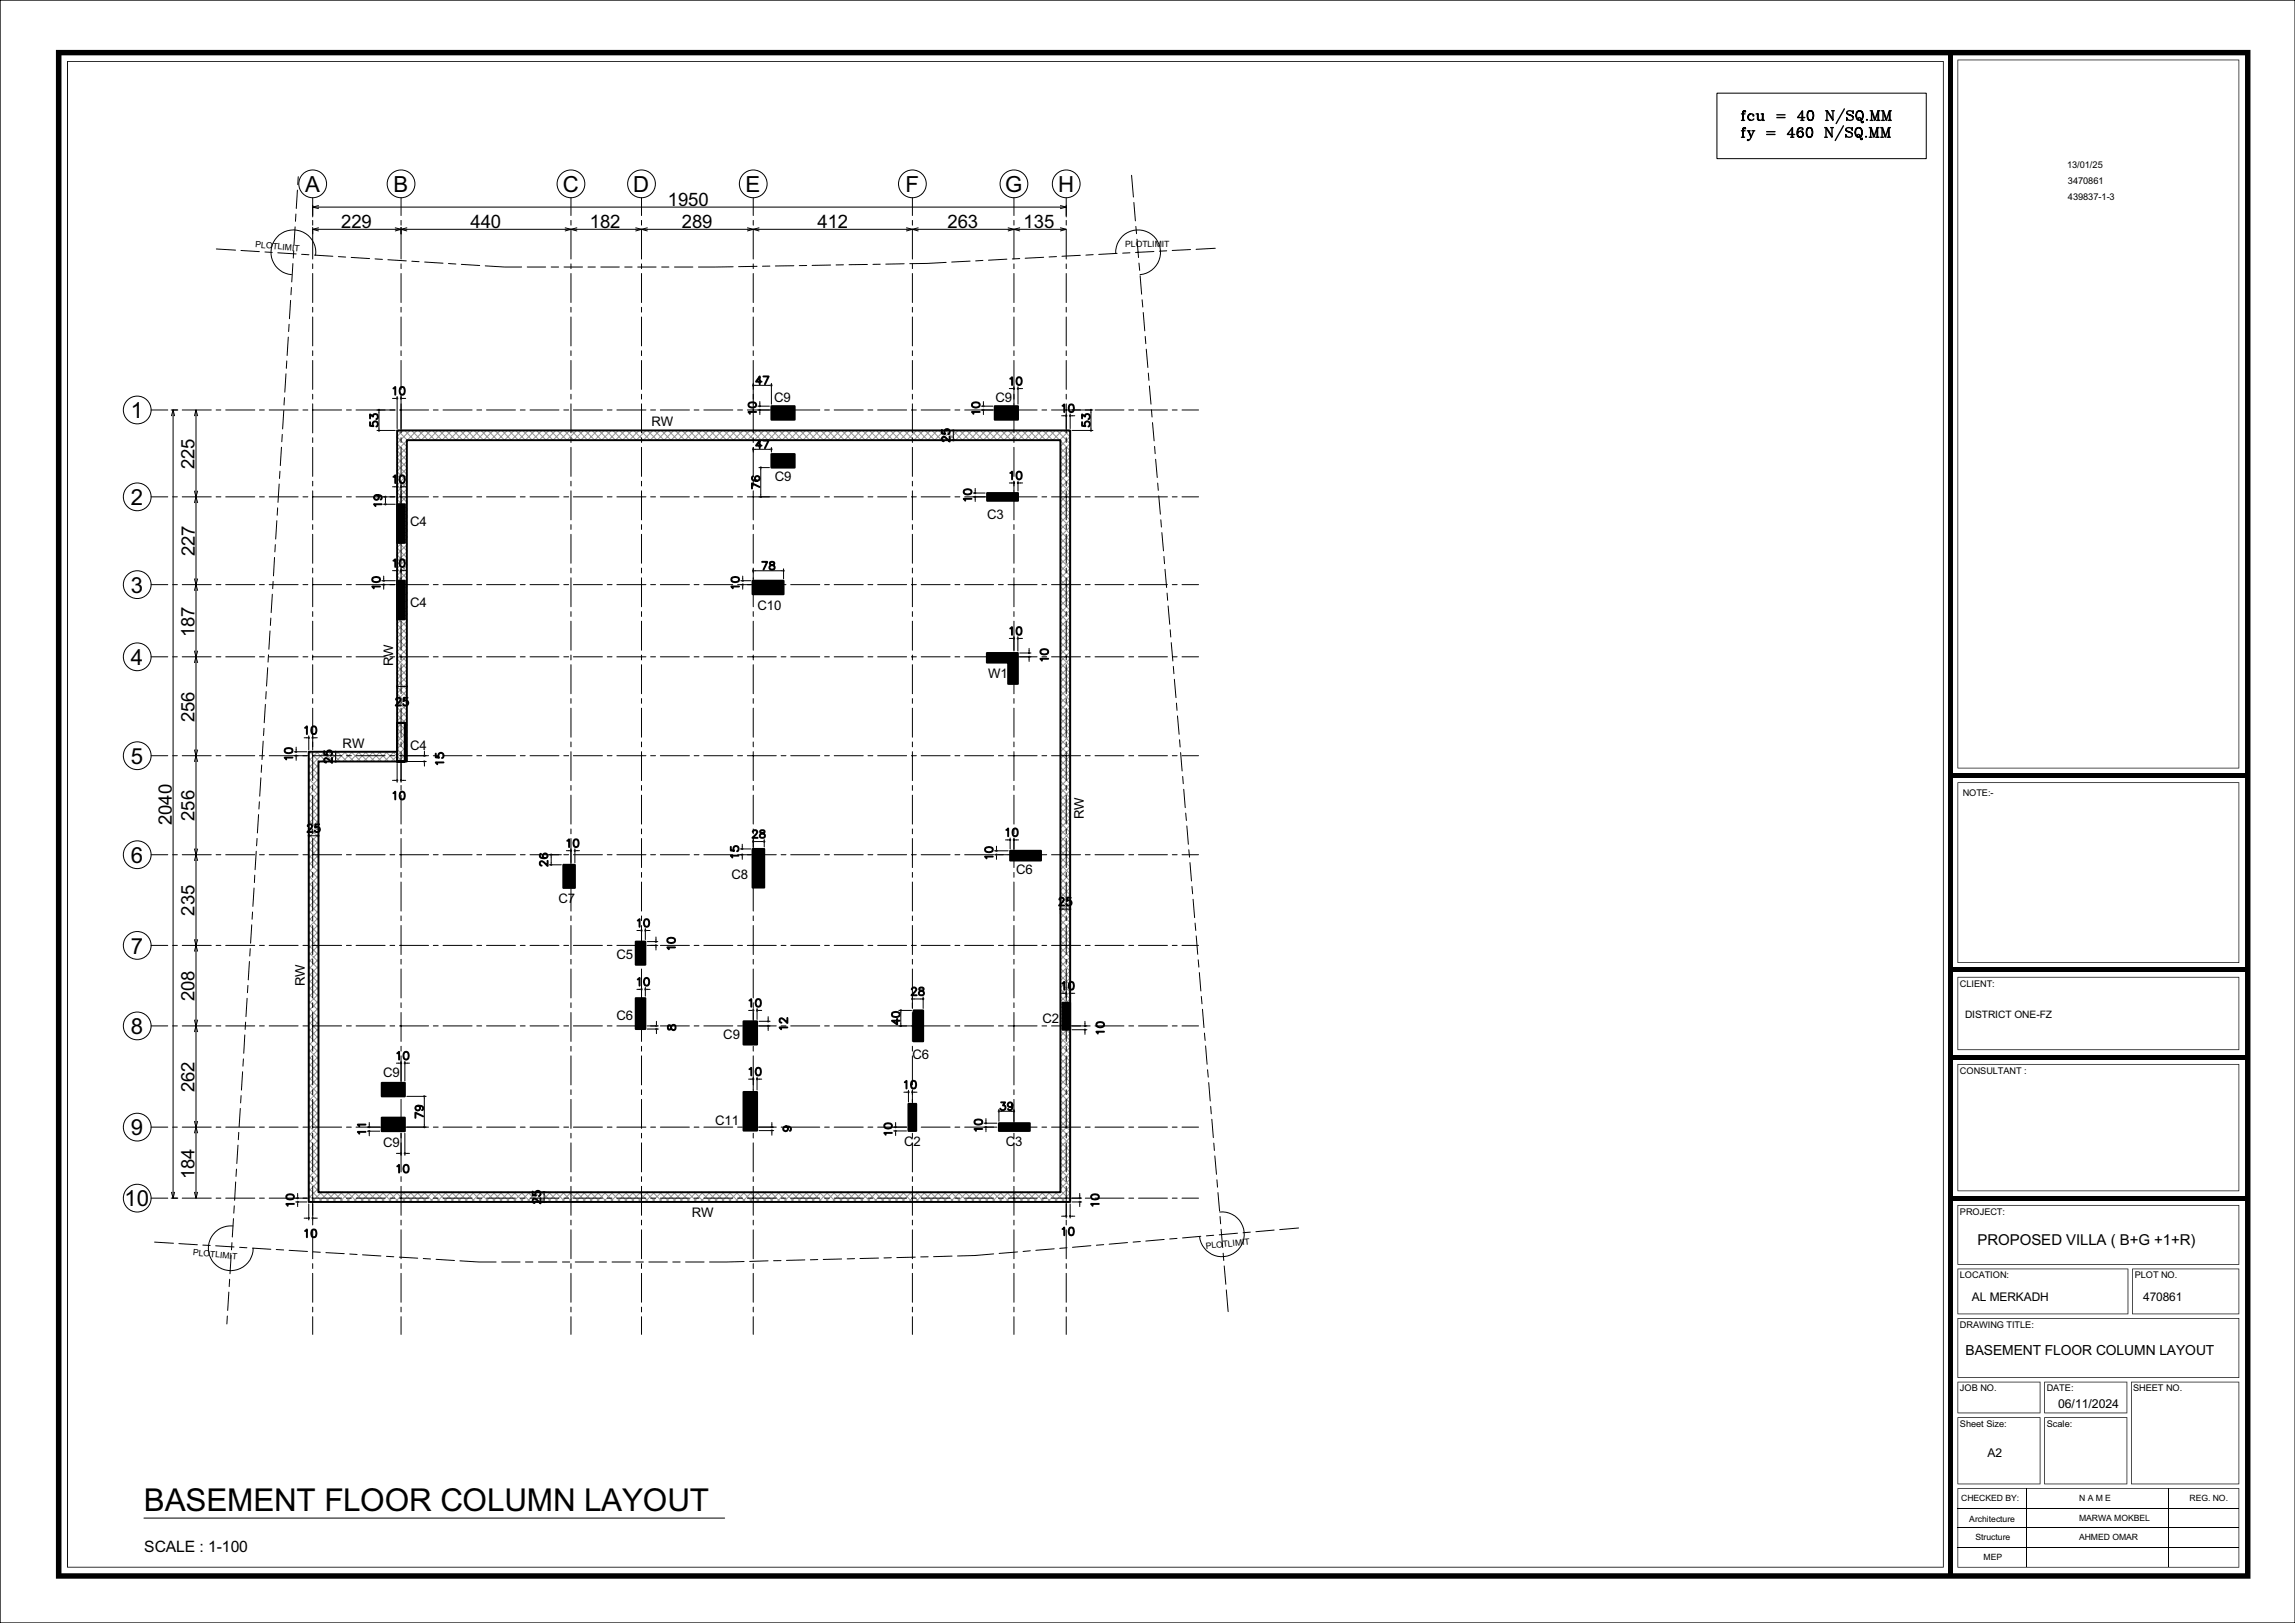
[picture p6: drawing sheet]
<svg xmlns="http://www.w3.org/2000/svg" width="420mm" height="297mm" viewBox="0 0 420 297" stroke-linecap="round" stroke-linejoin="round" font-family="sans-serif">
<defs><g id="words">
<text font-size="5.9" x="26.3" y="276.6">BASEMENT FLOOR COLUMN LAYOUT</text>
<g font-size="4.1">
<text x="55.8" y="35.1">A</text>
<text x="72" y="35.1">B</text>
<text x="103" y="35.1">C</text>
<text x="115.9" y="35.1">D</text>
<text x="136.5" y="35.1">E</text>
<text x="165.7" y="35.1">F</text>
<text x="183.9" y="35.1">G</text>
<text x="193.6" y="35.1">H</text>
<text x="24" y="76.5">1</text>
<text x="24" y="92.4">2</text>
<text x="24" y="108.5">3</text>
<text x="24" y="121.7">4</text>
<text x="24" y="139.8">5</text>
<text x="24" y="157.9">6</text>
<text x="24" y="174.5">7</text>
<text x="24" y="189.2">8</text>
<text x="24" y="207.7">9</text>
<text x="22.8" y="220.7">10</text>
</g>
<g font-size="3.5">
<text x="62.4" y="41.7">229</text>
<text x="86.1" y="41.7">440</text>
<text x="108" y="41.7">182</text>
<text x="122.2" y="37.6">1950</text>
<text x="124.8" y="41.7">289</text>
<text x="149.6" y="41.8">412</text>
<text x="173.4" y="41.7">263</text>
<text x="187.3" y="41.7">135</text>
<text x="35.6" y="85.8" transform="rotate(-90 35.6 85.8)">225</text>
<text x="35.7" y="101.8" transform="rotate(-90 35.7 101.8)">227</text>
<text x="35.6" y="116.6" transform="rotate(-90 35.6 116.6)">187</text>
<text x="35.6" y="132.1" transform="rotate(-90 35.6 132.1)">256</text>
<text x="31.4" y="151" transform="rotate(-90 31.4 151)">2040</text>
<text x="35.6" y="150.2" transform="rotate(-90 35.6 150.2)">256</text>
<text x="35.6" y="167.6" transform="rotate(-90 35.6 167.6)">235</text>
<text x="35.6" y="183.2" transform="rotate(-90 35.6 183.2)">208</text>
<text x="35.6" y="199.8" transform="rotate(-90 35.6 199.8)">262</text>
<text x="35.6" y="215.7" transform="rotate(-90 35.6 215.7)">184</text>
</g>
<text font-size="2.9" x="26.4" y="284">SCALE : 1-100</text>
<text font-size="2.8" x="361.9" y="227.7">PROPOSED VILLA ( B+G +1+R)</text>
<text font-size="2.6" x="359.7" y="248">BASEMENT FLOOR COLUMN LAYOUT</text>
<g font-size="2.5">
<text x="119.2" y="77.9">RW</text>
<text x="141.7" y="73.6">C9</text>
<text x="182.2" y="73.6">C9</text>
<text x="141.8" y="88.1">C9</text>
<text x="180.7" y="94.9">C3</text>
<text x="75.1" y="96.3">C4</text>
<text x="75.1" y="111">C4</text>
<text x="138.6" y="111.6">C10</text>
<text x="71.9" y="121.9" transform="rotate(-90 71.9 121.9)">RW</text>
<text x="180.8" y="124">W1</text>
<text x="62.7" y="136.9">RW</text>
<text x="75.1" y="137.2">C4</text>
<text x="198.3" y="149.9" transform="rotate(-90 198.3 149.9)">RW</text>
<text x="133.8" y="160.9">C8</text>
<text x="185.9" y="159.9">C6</text>
<text x="102.2" y="165.2">C7</text>
<text x="112.8" y="175.5">C5</text>
<text x="55.8" y="180.5" transform="rotate(-90 55.8 180.5)">RW</text>
<text x="112.8" y="186.7">C6</text>
<text x="132.4" y="190.1">C9</text>
<text x="190.8" y="187.2">C2</text>
<text x="70.1" y="197.1">C9</text>
<text x="167" y="193.8">C6</text>
<text x="70.1" y="209.9">C9</text>
<text x="130.9" y="205.9">C11</text>
<text x="165.5" y="209.7">C2</text>
<text x="184.1" y="209.7">C3</text>
<text x="126.6" y="222.7">RW</text>
</g>
<text font-size="2.3" x="376.7" y="257.7">06/11/2024</text>
<g font-size="2.2">
<text x="360.9" y="238.1">AL MERKADH</text>
<text x="392.2" y="238.1">470861</text>
<text x="363.7" y="266.7">A2</text>
</g>
<text font-size="1.9" x="359.6" y="186.3">DISTRICT ONE-FZ</text>
<g font-size="1.7">
<text x="378.3" y="30.7">13/01/25</text>
<text x="378.4" y="33.6">3470861</text>
<text x="378.4" y="36.5">439837-1-3</text>
<text x="359.2" y="145.7">NOTE:-</text>
<text x="358.7" y="180.6">CLIENT:</text>
<text x="358.7" y="196.5">CONSULTANT :</text>
<text x="358.7" y="222.3">PROJECT:</text>
<text x="358.7" y="233.9">LOCATION:</text>
<text x="390.7" y="233.9">PLOT NO.</text>
<text x="358.7" y="243">DRAWING TITLE:</text>
<text x="358.7" y="254.6">JOB NO.</text>
<text x="374.6" y="254.6">DATE:</text>
<text x="390.4" y="254.6">SHEET NO.</text>
<text x="358.7" y="261.1">Sheet Size:</text>
<text x="374.6" y="261.1">Scale:</text>
</g>
<g font-size="1.6">
<text x="46.7" y="45.3" transform="rotate(5 46.7 45.3)">PLOTLIMIT</text>
<text x="205.9" y="45.3">PLOTLIMIT</text>
<text x="35.3" y="229.7" transform="rotate(5 35.3 229.7)">PLOTLIMIT</text>
<text x="220.7" y="228.6" transform="rotate(-6 220.7 228.6)">PLOTLIMIT</text>
<text x="358.9" y="274.6">CHECKED BY:</text>
<text x="380.5" y="274.7">N A M E</text>
<text x="400.7" y="274.7">REG. NO.</text>
<text x="360.4" y="278.4">Architecture</text>
<text x="361.5" y="281.7">Structure</text>
<text x="380.5" y="281.9">AHMED OMAR</text>
<text x="380.5" y="278.3">MARWA MOKBEL</text>
<text x="363" y="285.5">MEP</text>
</g>
</g></defs>
<g fill="none" stroke="#000" stroke-width=".25">
<path d="M10.7 9.6v278.8zM337.5 19.9l-1.5 2.7M357 9.6v278.5M318.7 23.9h.7M318.7 25.1h.6M318.7 20.8h.7M318.7 22h.6M319.2 23.4l-.2 .2v1.5M319.2 20.3l-.2 .2v1.5M319.4 23.4v.2v-.2l-.5 .2v1.5M319.4 20.4v.1v-.2l-.5 .2v1.5M319.8 23.9h.5"/>
<path d="M319.9 23.9l.6 1.2M320 23.9l.5 1M320.4 20.8a.62 .62 0 0 0-.5 .6 .62 .62 0 0 0 .5 .6M320.6 23.9h.5M320.9 21.1v.2l.1-.1a.6 .6 0 0 0-.9-.2 .6 .6 0 0 0 0 .9 .6 .6 0 0 0 .9-.1M321 23.9l-.5 1.2a.68 .68 0 0 1-.6 .6v-.2v.1M321.4 20.8h.3v1l.3 .2M321.6 20.8v1a.52 .52 0 0 0 .9 0M322.3 20.8h.3v1.2M322.5 20.8v1.2h.4M323.3 24.1h1.5M323.3 24.6h1.5"/>
<path d="M325.2 21h1.5M325.2 21.5h1.5M327.7 25.1h.6M327.9 23.5v1.6M328.5 24.6h-1.4l.9-1.2v1.7M329.5 23.4a1.05 1.05 0 0 0-.1 1.7M329.6 22h.5M329.6 24l.1 .1a.57 .57 0 0 1 .3 .6 .57 .57 0 0 1-.4 .4M329.8 20.4v1.6M329.9 23.6v.2l.1-.2a.61 .61 0 0 0-.8-.2 .61 .61 0 0 0-.3 .7v.5a.57 .57 0 0 0 .6 .6 .57 .57 0 0 0 .5-.7 .57 .57 0 0 0-.8-.4l-.2 .4M330.3 21.5h-1.3l.9-1.2v1.7M331.1 23.4a1 1 0 0 0 0 1.7h.1a.96 .96 0 0 0 .5-1.4 .49 .49 0 0 0-.5-.4 .49 .49 0 0 0-.5 .4v1.1l.4 .3"/>
<path d="M331.2 23.4a1.11 1.11 0 0 1 0 1.7M331.2 20.3a1 1 0 0 0 0 1.7h.2a.96 .96 0 0 0 .4-1.4 .49 .49 0 0 0-.4-.3 .49 .49 0 0 0-.5 .3v1.1l.3 .3M331.4 20.3a1.11 1.11 0 0 1 0 1.7M333.9 25.1h.5M333.9 23.4h.4l1 1.5M334.1 22h.5M334.1 20.3h.3l1 1.6M334.2 23.4v1.7M334.3 20.3v1.7M335 23.4h.5M335.2 20.3h.5M335.3 23.4v1.7l-1-1.6"/>
<path d="M335.4 20.3v1.7l-1-1.6M337.4 23l-1.5 2.7M337.8 23.8l1 .5a.56 .56 0 0 1-.1 .8 .56 .56 0 0 1-.8-.2l-.1-.3v.5l.1-.2M338 20.7l1 .5a.56 .56 0 0 1-.1 .8 .56 .56 0 0 1-.9-.2v-.3v.5v-.2M338.9 23.6l.1-.2v.4a.62 .62 0 0 0-.6-.4 .62 .62 0 0 0-.6 .4l.2 .2 1 .5M339.1 20.5v-.2v.5a.62 .62 0 0 0-.5-.5 .62 .62 0 0 0-.6 .4l.1 .2 1 .5M339.8 24.9l.1-.2 .3-.1 .2 .3 .2 .6h.1l.1-.2M340 21.9l.1-.3 .2-.1 .2 .1 .1 .8h.3l.1-.2M340.1 23.4a.91 .91 0 0 0-.6 .9 .91 .91 0 0 0 .7 .8 .92 .92 0 0 0 .6-.9 .92 .92 0 0 0-.7-.8 1 1 0 0 0 0 1.7M340.2 20.3a.91 .91 0 0 0-.6 .9 .91 .91 0 0 0 .8 .8 .92 .92 0 0 0 .6-.9 .92 .92 0 0 0-.8-.8 1 1 0 0 0 0 1.7M340.2 23.4a1.03 1.03 0 0 1 0 1.7M340.4 20.3a1.03 1.03 0 0 1 0 1.7"/>
<path d="M340.4 24.9l.2 .5h.2M340.6 21.8l.1 .5h.3M341.4 25h.2zM341.6 21.9h.1zM342.1 25.1h.5M342.1 23.4h.3l.5 1.5M342.3 22h.5M342.3 20.3h.3l.5 1.5M342.3 25.1v-1.7l.6 1.7 .6-1.7v1.7M342.5 22v-1.7l.6 1.7 .6-1.7v1.7M343.3 25.1h.6M343.4 22h.6"/>
<path d="M343.5 23.4h.4M343.6 23.4v1.7M343.7 20.3h.3M343.8 20.3v1.7M344.2 25.1h.5M344.2 23.4h.3l.5 1.5M344.4 22h.5M344.4 20.3h.3l.5 1.5M344.4 25.1v-1.7l.6 1.7 .6-1.7v1.7M344.6 22v-1.7l.6 1.7 .6-1.7v1.7M345.4 25.1h.6M345.5 22h.6"/>
<path d="M345.6 23.4h.4M345.7 23.4v1.7M345.8 20.3h.3M345.9 20.3v1.7"/>
</g>
<g fill="#000">
<path d="M12.3 11.2h343.4v275.7h-343.4v-275.7l.1 .1v275.4h343.2v-275.4h-343.2z" fill-rule="evenodd"/>
<path d="M358.2 10.9h51.6l-.1 .1h-51.3v129.5h51.3v-129.5l.1-.1v129.7h-51.6z" fill-rule="evenodd"/>
<path d="M356.9 9.6h54.2l-.1 .1h-54v132.1h54v-132.1l.1-.1v132.4h-54.2z" fill-rule="evenodd"/>
<path d="M69.1 78.8h.3v.2z" fill-rule="evenodd"/>
<path d="M69.1 75h.3v.2z" fill-rule="evenodd"/>
<path d="M69.4 78.8h.2l-.2 .2z" fill-rule="evenodd"/>
<path d="M69.2 78.7l.2-.1v.2h-.3z" fill-rule="evenodd"/>
<path d="M69.2 74.8h.2v.2h-.3z" fill-rule="evenodd"/>
<path d="M69.4 75h.2l-.1 .1-.1 .1z" fill-rule="evenodd"/>
<path d="M69.4 78.6l.2 .2h-.2z" fill-rule="evenodd"/>
<path d="M69.4 74.8l.2 .2h-.2z" fill-rule="evenodd"/>
<path d="M72.5 72.9h.2v.2z" fill-rule="evenodd"/>
<path d="M72.6 72.7h.1v.2h-.2z" fill-rule="evenodd"/>
<path d="M72.7 72.9h.2v.1l-.2 .1z" fill-rule="evenodd"/>
<path d="M72.7 72.7l.2 .2h-.2z" fill-rule="evenodd"/>
<path d="M73.2 72.9h.2v.2z" fill-rule="evenodd"/>
<path d="M73.4 72.9h.2l-.2 .2z" fill-rule="evenodd"/>
<path d="M73.2 72.8l.2-.1v.2h-.2z" fill-rule="evenodd"/>
<path d="M73.4 72.7l.2 .2h-.2z" fill-rule="evenodd"/>
<path d="M137.6 70.5h.2v.2z" fill-rule="evenodd"/>
<path d="M137.8 70.5h.3l-.1 .1-.2 .1z" fill-rule="evenodd"/>
<path d="M137.7 70.4l.1-.1v.2h-.2z" fill-rule="evenodd"/>
<path d="M137.8 70.3l.3 .2h-.3z" fill-rule="evenodd"/>
<path d="M138.8 74.3h.3v.2z" fill-rule="evenodd"/>
<path d="M138.8 75h.3v.2z" fill-rule="evenodd"/>
<path d="M139.1 74.3h.2l-.1 .1-.1 .1z" fill-rule="evenodd"/>
<path d="M138.9 74.1h.2v.2h-.3z" fill-rule="evenodd"/>
<path d="M138.9 74.8h.2v.2h-.3z" fill-rule="evenodd"/>
<path d="M139.1 75h.2l-.1 .1-.1 .1z" fill-rule="evenodd"/>
<path d="M139.1 74.1l.2 .2h-.2z" fill-rule="evenodd"/>
<path d="M139.1 74.8l.2 .2h-.2z" fill-rule="evenodd"/>
<path d="M141 70.5h.2v.2z" fill-rule="evenodd"/>
<path d="M141.1 70.3h.1v.2h-.2z" fill-rule="evenodd"/>
<path d="M141.2 70.5h.2v.1l-.2 .1z" fill-rule="evenodd"/>
<path d="M141.2 74.3h4.2v2.5h-4.2z" fill-rule="evenodd"/>
<path d="M141.2 70.3l.2 .2h-.2z" fill-rule="evenodd"/>
<path d="M174.3 78.8h.2v.2z" fill-rule="evenodd"/>
<path d="M174.3 78.7l.2-.1v.2h-.2z" fill-rule="evenodd"/>
<path d="M174.5 78.8h.2l-.2 .2z" fill-rule="evenodd"/>
<path d="M174.5 78.6l.2 .2h-.2z" fill-rule="evenodd"/>
<path d="M179.7 74.3h.3v.2z" fill-rule="evenodd"/>
<path d="M179.7 75h.3v.2z" fill-rule="evenodd"/>
<path d="M180 74.3h.2l-.2 .2z" fill-rule="evenodd"/>
<path d="M179.8 74.2l.2-.1v.2h-.3z" fill-rule="evenodd"/>
<path d="M179.8 74.9l.2-.1v.2h-.3z" fill-rule="evenodd"/>
<path d="M180 75h.2l-.1 .2h-.1z" fill-rule="evenodd"/>
<path d="M180 74.1l.2 .2h-.2z" fill-rule="evenodd"/>
<path d="M180 74.8l.2 .2h-.2z" fill-rule="evenodd"/>
<path d="M182 74.3h4.3v2.5h-4.3z" fill-rule="evenodd"/>
<path d="M185.3 71.1h.3v.2z" fill-rule="evenodd"/>
<path d="M185.4 71l.2-.1v.2h-.3z" fill-rule="evenodd"/>
<path d="M185.6 71.1h.2l-.1 .1-.1 .1z" fill-rule="evenodd"/>
<path d="M185.6 70.9l.2 .2h-.2z" fill-rule="evenodd"/>
<path d="M186.1 71.1h.2v.2z" fill-rule="evenodd"/>
<path d="M186.3 71.1h.2l-.1 .2h-.1z" fill-rule="evenodd"/>
<path d="M186.1 71l.2-.1v.2h-.2z" fill-rule="evenodd"/>
<path d="M186.3 70.9l.2 .2h-.2z" fill-rule="evenodd"/>
<path d="M194.9 76.1h.2v.2z" fill-rule="evenodd"/>
<path d="M194.9 76l.2-.1v.2h-.2z" fill-rule="evenodd"/>
<path d="M195.1 76.1h.2v.1l-.2 .1z" fill-rule="evenodd"/>
<path d="M195.1 75.9l.2 .2h-.2z" fill-rule="evenodd"/>
<path d="M195.6 76.1h.2v.2z" fill-rule="evenodd"/>
<path d="M195.8 76.1h.3l-.1 .2h-.2z" fill-rule="evenodd"/>
<path d="M195.7 76l.1-.1v.2h-.2z" fill-rule="evenodd"/>
<path d="M195.8 75.9l.3 .2h-.3z" fill-rule="evenodd"/>
<path d="M199.4 78.8h.3v.2z" fill-rule="evenodd"/>
<path d="M199.4 75h.3v.2z" fill-rule="evenodd"/>
<path d="M199.7 78.8h.2l-.2 .2z" fill-rule="evenodd"/>
<path d="M199.5 78.7l.2-.1v.2h-.3z" fill-rule="evenodd"/>
<path d="M199.5 74.8h.2v.2h-.3z" fill-rule="evenodd"/>
<path d="M199.7 75h.2l-.1 .1-.1 .1z" fill-rule="evenodd"/>
<path d="M199.7 78.6l.2 .2h-.2z" fill-rule="evenodd"/>
<path d="M199.7 74.8l.2 .2h-.2z" fill-rule="evenodd"/>
<path d="M70.3 92.3h.2v.2z" fill-rule="evenodd"/>
<path d="M70.3 90.9h.2v.2z" fill-rule="evenodd"/>
<path d="M70.5 92.3h.2v.1l-.2 .1z" fill-rule="evenodd"/>
<path d="M70.3 92.2l.2-.1v.2h-.2z" fill-rule="evenodd"/>
<path d="M70.3 90.8l.2-.1v.2h-.2z" fill-rule="evenodd"/>
<path d="M70.5 90.9h.2v.1l-.2 .1z" fill-rule="evenodd"/>
<path d="M70.5 92.1l.2 .2h-.2z" fill-rule="evenodd"/>
<path d="M70.5 90.7l.2 .2h-.2z" fill-rule="evenodd"/>
<path d="M72.5 89.1h.2v.2z" fill-rule="evenodd"/>
<path d="M72.6 88.9h.1v.2h-.2z" fill-rule="evenodd"/>
<path d="M72.7 89.1h.2v.1l-.2 .1z" fill-rule="evenodd"/>
<path d="M72.7 92.3h1.4v7h-1.4z" fill-rule="evenodd"/>
<path d="M72.7 88.9l.2 .2h-.2z" fill-rule="evenodd"/>
<path d="M73.2 89.1h.2v.2z" fill-rule="evenodd"/>
<path d="M73.4 89.1h.2l-.1 .2h-.1z" fill-rule="evenodd"/>
<path d="M73.2 89l.2-.1v.2h-.2z" fill-rule="evenodd"/>
<path d="M73.4 88.9l.2 .2h-.2z" fill-rule="evenodd"/>
<path d="M137.6 82.2h.2v.2z" fill-rule="evenodd"/>
<path d="M137.8 82.2h.3l-.1 .2h-.2z" fill-rule="evenodd"/>
<path d="M137.7 82.1l.1-.1v.2h-.2z" fill-rule="evenodd"/>
<path d="M137.8 82l.3 .2h-.3z" fill-rule="evenodd"/>
<path d="M139 85.6h.2v.2z" fill-rule="evenodd"/>
<path d="M139 90.9h.2v.2z" fill-rule="evenodd"/>
<path d="M139.1 85.4h.1v.2h-.2z" fill-rule="evenodd"/>
<path d="M139.2 85.6h.2v.1l-.2 .1z" fill-rule="evenodd"/>
<path d="M139.2 90.9h.2v.1l-.2 .1z" fill-rule="evenodd"/>
<path d="M139.1 90.8l.1-.1v.2h-.2z" fill-rule="evenodd"/>
<path d="M139.2 85.4l.2 .2h-.2z" fill-rule="evenodd"/>
<path d="M139.2 90.7l.2 .2h-.2z" fill-rule="evenodd"/>
<path d="M141 82.2h.2v.2z" fill-rule="evenodd"/>
<path d="M141 82.1l.2-.1v.2h-.2z" fill-rule="evenodd"/>
<path d="M141.2 82.2h.2v.1l-.2 .1z" fill-rule="evenodd"/>
<path d="M141.2 83.1h4.2v2.5h-4.2z" fill-rule="evenodd"/>
<path d="M141.2 82l.2 .2h-.2z" fill-rule="evenodd"/>
<path d="M174.3 80.5h.2v.3z" fill-rule="evenodd"/>
<path d="M174.5 80.5h.2v.2l-.2 .1z" fill-rule="evenodd"/>
<path d="M174.3 80.4l.2-.1v.2h-.2z" fill-rule="evenodd"/>
<path d="M174.5 80.3l.2 .2h-.2z" fill-rule="evenodd"/>
<path d="M178.3 90.2h.2v.2z" fill-rule="evenodd"/>
<path d="M178.3 90.9h.2v.2z" fill-rule="evenodd"/>
<path d="M178.5 90.2h.2l-.1 .2h-.1z" fill-rule="evenodd"/>
<path d="M178.3 90.1l.2-.1v.2h-.2z" fill-rule="evenodd"/>
<path d="M178.3 90.8l.2-.1v.2h-.2z" fill-rule="evenodd"/>
<path d="M178.5 90.9h.2l-.1 .2h-.1z" fill-rule="evenodd"/>
<path d="M178.5 90l.2 .2h-.2z" fill-rule="evenodd"/>
<path d="M178.5 90.7l.2 .2h-.2z" fill-rule="evenodd"/>
<path d="M180.6 90.2h5.7v1.4h-5.7z" fill-rule="evenodd"/>
<path d="M185.3 88.4h.3v.2z" fill-rule="evenodd"/>
<path d="M185.4 88.3l.2-.1v.2h-.3z" fill-rule="evenodd"/>
<path d="M185.6 88.4h.2l-.1 .2h-.1z" fill-rule="evenodd"/>
<path d="M185.6 88.2l.2 .2h-.2z" fill-rule="evenodd"/>
<path d="M186.1 88.4h.2v.2z" fill-rule="evenodd"/>
<path d="M186.3 88.4h.2l-.1 .2h-.1z" fill-rule="evenodd"/>
<path d="M186.1 88.3l.2-.1v.2h-.2z" fill-rule="evenodd"/>
<path d="M186.3 88.2l.2 .2h-.2z" fill-rule="evenodd"/>
<path d="M70 106.3h.2v.2z" fill-rule="evenodd"/>
<path d="M70 107h.2v.2z" fill-rule="evenodd"/>
<path d="M70.2 106.3h.2v.1l-.2 .1z" fill-rule="evenodd"/>
<path d="M70 106.2l.2-.1v.2h-.2z" fill-rule="evenodd"/>
<path d="M70 106.9l.2-.1v.2h-.2z" fill-rule="evenodd"/>
<path d="M70.2 107h.2v.1l-.2 .1z" fill-rule="evenodd"/>
<path d="M70.2 106.1l.2 .2h-.2z" fill-rule="evenodd"/>
<path d="M70.2 106.8l.2 .2h-.2z" fill-rule="evenodd"/>
<path d="M72.5 104.4h.2v.2z" fill-rule="evenodd"/>
<path d="M72.7 106.3h1.4v7h-1.4z" fill-rule="evenodd"/>
<path d="M72.6 104.2h.1v.2h-.2z" fill-rule="evenodd"/>
<path d="M72.7 104.4h.2v.1l-.2 .1z" fill-rule="evenodd"/>
<path d="M72.7 104.2l.2 .2h-.2z" fill-rule="evenodd"/>
<path d="M73.2 104.4h.2v.2z" fill-rule="evenodd"/>
<path d="M73.4 104.4h.2l-.1 .2h-.1z" fill-rule="evenodd"/>
<path d="M73.2 104.3l.2-.1v.2h-.2z" fill-rule="evenodd"/>
<path d="M73.4 104.2l.2 .2h-.2z" fill-rule="evenodd"/>
<path d="M135.7 106.3h.2v.2z" fill-rule="evenodd"/>
<path d="M135.7 107h.2v.2z" fill-rule="evenodd"/>
<path d="M135.9 106.3h.2v.1l-.2 .1z" fill-rule="evenodd"/>
<path d="M135.7 106.2l.2-.1v.2h-.2z" fill-rule="evenodd"/>
<path d="M135.7 106.9l.2-.1v.2h-.2z" fill-rule="evenodd"/>
<path d="M135.9 107h.2v.1l-.2 .1z" fill-rule="evenodd"/>
<path d="M135.9 106.1l.2 .2h-.2z" fill-rule="evenodd"/>
<path d="M135.9 106.8l.2 .2h-.2z" fill-rule="evenodd"/>
<path d="M137.6 104.4h.2v.3z" fill-rule="evenodd"/>
<path d="M137.7 106.3h5.7v2.4h-5.7z" fill-rule="evenodd"/>
<path d="M137.8 104.4h.3l-.1 .2-.2 .1z" fill-rule="evenodd"/>
<path d="M137.7 104.3l.1-.1v.2h-.2z" fill-rule="evenodd"/>
<path d="M137.8 104.2l.3 .2h-.3z" fill-rule="evenodd"/>
<path d="M143.2 104.4h.2v.3z" fill-rule="evenodd"/>
<path d="M143.3 104.3l.1-.1v.2h-.2z" fill-rule="evenodd"/>
<path d="M143.4 104.4h.2l-.2 .3z" fill-rule="evenodd"/>
<path d="M143.4 104.2l.2 .2h-.2z" fill-rule="evenodd"/>
<path d="M185.3 116.8h.3v.2z" fill-rule="evenodd"/>
<path d="M185.4 116.7l.2-.1v.2h-.3z" fill-rule="evenodd"/>
<path d="M185.6 116.8h.2l-.1 .2h-.1z" fill-rule="evenodd"/>
<path d="M185.6 116.6l.2 .2h-.2z" fill-rule="evenodd"/>
<path d="M186.1 116.8h.2v.2z" fill-rule="evenodd"/>
<path d="M186.3 116.8h.2l-.1 .2h-.1z" fill-rule="evenodd"/>
<path d="M186.1 116.7l.2-.1v.2h-.2z" fill-rule="evenodd"/>
<path d="M180.6 119.5h5.7v1.8h-5.7zM184.5 121.3h1.8v3.8h-1.8z" fill-rule="evenodd"/>
<path d="M186.3 116.6l.2 .2h-.2z" fill-rule="evenodd"/>
<path d="M188.1 119.5h.2v.2z" fill-rule="evenodd"/>
<path d="M188.3 119.5h.2l-.1 .2h-.1z" fill-rule="evenodd"/>
<path d="M188.1 119.4l.2-.1v.2h-.2z" fill-rule="evenodd"/>
<path d="M188.1 120.1l.2-.1v.2h-.2z" fill-rule="evenodd"/>
<path d="M188.3 119.3l.2 .2h-.2z" fill-rule="evenodd"/>
<path d="M54 137.6h.2v.2z" fill-rule="evenodd"/>
<path d="M54 138.3h.2v.2z" fill-rule="evenodd"/>
<path d="M54.2 137.6h.2l-.1 .2h-.1z" fill-rule="evenodd"/>
<path d="M54 137.5l.2-.1v.2h-.2z" fill-rule="evenodd"/>
<path d="M54.1 138.1h.1v.2h-.2z" fill-rule="evenodd"/>
<path d="M54.2 138.3h.2l-.2 .2z" fill-rule="evenodd"/>
<path d="M54.2 137.4l.2 .2h-.2z" fill-rule="evenodd"/>
<path d="M54.2 138.1l.2 .2h-.2z" fill-rule="evenodd"/>
<path d="M56.3 135h.2v.2z" fill-rule="evenodd"/>
<path d="M56.4 134.8h.1v.2h-.2z" fill-rule="evenodd"/>
<path d="M56.5 135h.2v.1l-.2 .1z" fill-rule="evenodd"/>
<path d="M56.5 134.8l.2 .2h-.2z" fill-rule="evenodd"/>
<path d="M57 135h.2v.2z" fill-rule="evenodd"/>
<path d="M57.2 135h.2l-.1 .2h-.1z" fill-rule="evenodd"/>
<path d="M57 134.9l.2-.1v.2h-.2z" fill-rule="evenodd"/>
<path d="M57.2 134.8l.2 .2h-.2z" fill-rule="evenodd"/>
<path d="M61.2 137.6h.2v.2z" fill-rule="evenodd"/>
<path d="M61.2 139.4h.2v.2z" fill-rule="evenodd"/>
<path d="M61.2 137.5l.2-.1v.2h-.2z" fill-rule="evenodd"/>
<path d="M61.4 137.6h.2l-.1 .2h-.1z" fill-rule="evenodd"/>
<path d="M61.4 139.4h.2l-.1 .1-.1 .1z" fill-rule="evenodd"/>
<path d="M61.3 139.2l.1-.1v.3h-.2z" fill-rule="evenodd"/>
<path d="M61.4 137.4l.2 .2h-.2z" fill-rule="evenodd"/>
<path d="M61.4 139.1l.2 .3h-.2z" fill-rule="evenodd"/>
<path d="M72.5 125.6h.2v.2z" fill-rule="evenodd"/>
<path d="M72.7 125.6h.2v.1l-.2 .1z" fill-rule="evenodd"/>
<path d="M72.6 125.4h.1v.2h-.2z" fill-rule="evenodd"/>
<path d="M72.7 125.4l.2 .2h-.2z" fill-rule="evenodd"/>
<path d="M72.7 132.3v7.1v-7.1l1.4 7.1v-7.1v7.1z" fill-rule="evenodd"/>
<path d="M74.2 125.6h.3v.2z" fill-rule="evenodd"/>
<path d="M74.3 125.5l.2-.1v.2h-.3z" fill-rule="evenodd"/>
<path d="M74.5 125.6h.2l-.1 .1-.1 .1z" fill-rule="evenodd"/>
<path d="M74.5 125.4l.2 .2h-.2z" fill-rule="evenodd"/>
<path d="M77.5 139.4h.2v.2z" fill-rule="evenodd"/>
<path d="M77.5 138.3h.2v.2z" fill-rule="evenodd"/>
<path d="M77.6 139.2l.1-.1v.3h-.2z" fill-rule="evenodd"/>
<path d="M77.7 139.4h.2l-.1 .1-.1 .1z" fill-rule="evenodd"/>
<path d="M77.7 138.3h.2l-.2 .2z" fill-rule="evenodd"/>
<path d="M77.6 138.1h.1v.2h-.2z" fill-rule="evenodd"/>
<path d="M77.7 139.1l.2 .3h-.2z" fill-rule="evenodd"/>
<path d="M77.7 138.1l.2 .2h-.2z" fill-rule="evenodd"/>
<path d="M188.1 120.2h.2v.2z" fill-rule="evenodd"/>
<path d="M188.3 120.2h.2l-.1 .2h-.1z" fill-rule="evenodd"/>
<path d="M188.3 120l.2 .2h-.2z" fill-rule="evenodd"/>
<path d="M56.3 152.9h.2v.3z" fill-rule="evenodd"/>
<path d="M56.5 152.9h.2v.1l-.2 .2z" fill-rule="evenodd"/>
<path d="M56.4 152.7h.1v.2h-.2z" fill-rule="evenodd"/>
<path d="M56.5 152.7l.2 .2h-.2z" fill-rule="evenodd"/>
<path d="M58.1 152.9h.2v.3z" fill-rule="evenodd"/>
<path d="M58.1 152.8l.2-.1v.2h-.2z" fill-rule="evenodd"/>
<path d="M58.3 152.9h.2l-.2 .3z" fill-rule="evenodd"/>
<path d="M58.3 152.7l.2 .2h-.2z" fill-rule="evenodd"/>
<path d="M72.5 142.8h.2v.2z" fill-rule="evenodd"/>
<path d="M72.6 142.6h.1v.2h-.2z" fill-rule="evenodd"/>
<path d="M72.7 142.8h.2l-.1 .2h-.1z" fill-rule="evenodd"/>
<path d="M72.7 142.6l.2 .2h-.2z" fill-rule="evenodd"/>
<path d="M73.2 142.8h.2v.2z" fill-rule="evenodd"/>
<path d="M73.4 142.8h.2l-.1 .2h-.1z" fill-rule="evenodd"/>
<path d="M73.3 142.6h.1v.2h-.2z" fill-rule="evenodd"/>
<path d="M73.4 142.6l.2 .2h-.2z" fill-rule="evenodd"/>
<path d="M100.7 158.3h.2v.2z" fill-rule="evenodd"/>
<path d="M100.7 156.4h.2v.2z" fill-rule="evenodd"/>
<path d="M100.9 158.3h.2v.1l-.2 .1z" fill-rule="evenodd"/>
<path d="M100.8 158.1l.1-.1v.3h-.2z" fill-rule="evenodd"/>
<path d="M100.8 156.2h.1v.2h-.2z" fill-rule="evenodd"/>
<path d="M100.9 156.4h.2v.1l-.2 .1z" fill-rule="evenodd"/>
<path d="M100.9 158l.2 .3h-.2z" fill-rule="evenodd"/>
<path d="M100.9 156.2l.2 .2h-.2z" fill-rule="evenodd"/>
<path d="M104.3 155.7h.2v.2z" fill-rule="evenodd"/>
<path d="M104.3 155.6l.2-.1v.2h-.2z" fill-rule="evenodd"/>
<path d="M104.5 155.7h.2l-.1 .2h-.1z" fill-rule="evenodd"/>
<path d="M104.5 155.5l.2 .2h-.2z" fill-rule="evenodd"/>
<path d="M105 155.7h.2v.2z" fill-rule="evenodd"/>
<path d="M105.2 155.7h.2l-.1 .2h-.1z" fill-rule="evenodd"/>
<path d="M105 155.6l.2-.1v.2h-.2z" fill-rule="evenodd"/>
<path d="M105.2 155.5l.2 .2h-.2z" fill-rule="evenodd"/>
<path d="M135.6 155.4h.2v.2z" fill-rule="evenodd"/>
<path d="M135.6 156.4h.2v.2z" fill-rule="evenodd"/>
<path d="M135.8 155.4h.2l-.2 .2z" fill-rule="evenodd"/>
<path d="M135.6 155.2l.2-.1v.3h-.2z" fill-rule="evenodd"/>
<path d="M135.6 156.3l.2-.1v.2h-.2z" fill-rule="evenodd"/>
<path d="M135.8 156.4h.2l-.2 .2z" fill-rule="evenodd"/>
<path d="M135.8 155.1l.2 .3h-.2z" fill-rule="evenodd"/>
<path d="M135.8 156.2l.2 .2h-.2z" fill-rule="evenodd"/>
<path d="M137.6 154h.2v.2z" fill-rule="evenodd"/>
<path d="M137.8 154h.3l-.1 .1-.2 .1z" fill-rule="evenodd"/>
<path d="M137.7 153.9l.1-.1v.2h-.2z" fill-rule="evenodd"/>
<path d="M137.8 153.8l.3 .2h-.3z" fill-rule="evenodd"/>
<path d="M139.6 154h.3v.2z" fill-rule="evenodd"/>
<path d="M139.7 153.9l.2-.1v.2h-.3z" fill-rule="evenodd"/>
<path d="M139.9 154h.2l-.1 .2h-.1z" fill-rule="evenodd"/>
<path d="M139.9 153.8l.2 .2h-.2z" fill-rule="evenodd"/>
<path d="M182.2 155.7h.2v.2z" fill-rule="evenodd"/>
<path d="M182.2 156.4h.2v.2z" fill-rule="evenodd"/>
<path d="M182.4 155.7h.2l-.1 .2h-.1z" fill-rule="evenodd"/>
<path d="M182.2 155.6l.2-.1v.2h-.2z" fill-rule="evenodd"/>
<path d="M182.2 156.3l.2-.1v.2h-.2z" fill-rule="evenodd"/>
<path d="M182.4 156.4h.2v.1l-.2 .1z" fill-rule="evenodd"/>
<path d="M182.4 155.5l.2 .2h-.2z" fill-rule="evenodd"/>
<path d="M182.4 156.2l.2 .2h-.2z" fill-rule="evenodd"/>
<path d="M184.6 153.7h.3v.2z" fill-rule="evenodd"/>
<path d="M184.7 153.6l.2-.1v.2h-.3z" fill-rule="evenodd"/>
<path d="M184.9 153.7h.2l-.1 .2h-.1z" fill-rule="evenodd"/>
<path d="M184.9 155.7h5.6v1.8h-5.6z" fill-rule="evenodd"/>
<path d="M184.9 153.5l.2 .2h-.2z" fill-rule="evenodd"/>
<path d="M185.3 153.7h.3v.2z" fill-rule="evenodd"/>
<path d="M185.6 153.7h.2l-.1 .2h-.1z" fill-rule="evenodd"/>
<path d="M185.4 153.6l.2-.1v.2h-.3z" fill-rule="evenodd"/>
<path d="M185.6 153.5l.2 .2h-.2z" fill-rule="evenodd"/>
<path d="M357 141.5h54.1v.8h-54.1z" fill-rule="evenodd"/>
<path d="M358.2 143.2h51.6l-.1 .1h-51.3v32.8h51.3v-32.8l.1-.1v33h-51.6z" fill-rule="evenodd"/>
<path d="M103.1 158.3h2.1v4.2h-2.1z" fill-rule="evenodd"/>
<path d="M116.3 172.3h1.8v4.2h-1.8z" fill-rule="evenodd"/>
<path d="M117.2 170.3h.2v.2z" fill-rule="evenodd"/>
<path d="M117.3 170.1h.1v.2h-.2z" fill-rule="evenodd"/>
<path d="M117.4 170.3h.2l-.1 .2h-.1z" fill-rule="evenodd"/>
<path d="M117.4 170.1l.2 .2h-.2z" fill-rule="evenodd"/>
<path d="M117.9 170.3h.2v.2z" fill-rule="evenodd"/>
<path d="M118.1 170.3h.2l-.1 .2h-.1z" fill-rule="evenodd"/>
<path d="M118 170.1h.1v.2h-.2z" fill-rule="evenodd"/>
<path d="M118.1 170.1l.2 .2h-.2z" fill-rule="evenodd"/>
<path d="M119.8 172.3h.2v.2z" fill-rule="evenodd"/>
<path d="M119.8 173h.2v.2z" fill-rule="evenodd"/>
<path d="M120 172.3h.3l-.1 .2h-.2z" fill-rule="evenodd"/>
<path d="M119.9 172.1h.1v.2h-.2z" fill-rule="evenodd"/>
<path d="M119.9 172.9l.1-.1v.2h-.2z" fill-rule="evenodd"/>
<path d="M120 173h.3l-.1 .2h-.2z" fill-rule="evenodd"/>
<path d="M120 172.1l.3 .2h-.3z" fill-rule="evenodd"/>
<path d="M120 172.8l.3 .2h-.3z" fill-rule="evenodd"/>
<path d="M137.7 155.4h2.2v7h-2.2z" fill-rule="evenodd"/>
<path d="M193.9 166.4h.2v.2z" fill-rule="evenodd"/>
<path d="M194.1 166.4h.2l-.1 .1-.1 .1z" fill-rule="evenodd"/>
<path d="M193.9 166.3l.2-.2v.3h-.2z" fill-rule="evenodd"/>
<path d="M194.1 166.1l.2 .3h-.2z" fill-rule="evenodd"/>
<path d="M195.6 166.4h.2v.2z" fill-rule="evenodd"/>
<path d="M195.7 166.3l.1-.2v.3h-.2z" fill-rule="evenodd"/>
<path d="M195.8 166.4h.3l-.1 .1-.2 .1z" fill-rule="evenodd"/>
<path d="M195.8 166.1l.3 .3h-.3z" fill-rule="evenodd"/>
<path d="M357 177.1h54.1v.8h-54.1z" fill-rule="evenodd"/>
<path d="M73.2 194.6h.2v.2z" fill-rule="evenodd"/>
<path d="M73.2 194.4l.2-.1v.3h-.2z" fill-rule="evenodd"/>
<path d="M73.4 194.6h.2l-.1 .1-.1 .1z" fill-rule="evenodd"/>
<path d="M73.4 194.3l.2 .3h-.2z" fill-rule="evenodd"/>
<path d="M73.9 194.6h.2v.2z" fill-rule="evenodd"/>
<path d="M74.1 194.6h.2l-.1 .1-.1 .1z" fill-rule="evenodd"/>
<path d="M73.9 194.4l.2-.1v.3h-.2z" fill-rule="evenodd"/>
<path d="M74.1 194.3l.2 .3h-.2z" fill-rule="evenodd"/>
<path d="M116.3 182.7h1.8v5.6h-1.8z" fill-rule="evenodd"/>
<path d="M117.2 181h.2v.3z" fill-rule="evenodd"/>
<path d="M117.2 180.9l.2-.1v.2h-.2z" fill-rule="evenodd"/>
<path d="M117.4 181h.2v.2l-.2 .1z" fill-rule="evenodd"/>
<path d="M117.4 180.8l.2 .2h-.2z" fill-rule="evenodd"/>
<path d="M117.9 181h.2v.3z" fill-rule="evenodd"/>
<path d="M118.1 181h.2v.2l-.2 .1z" fill-rule="evenodd"/>
<path d="M118 180.9l.1-.1v.2h-.2z" fill-rule="evenodd"/>
<path d="M118.1 180.8l.2 .2h-.2z" fill-rule="evenodd"/>
<path d="M119.9 188.3h.2v.2z" fill-rule="evenodd"/>
<path d="M119.9 187.7h.2v.2z" fill-rule="evenodd"/>
<path d="M119.9 188.2l.2-.1v.2h-.2z" fill-rule="evenodd"/>
<path d="M120.1 188.3h.2v.1l-.2 .1z" fill-rule="evenodd"/>
<path d="M120.1 187.7h.2v.1l-.2 .1z" fill-rule="evenodd"/>
<path d="M120 187.5h.1v.2h-.2z" fill-rule="evenodd"/>
<path d="M120.1 188.1l.2 .2h-.2z" fill-rule="evenodd"/>
<path d="M120.1 187.5l.2 .2h-.2z" fill-rule="evenodd"/>
<path d="M136.1 186.9h2.4v4.2h-2.4z" fill-rule="evenodd"/>
<path d="M137.6 184.9h.2v.2z" fill-rule="evenodd"/>
<path d="M137.6 197.5h.2v.2z" fill-rule="evenodd"/>
<path d="M137.7 184.8l.1-.1v.2h-.2z" fill-rule="evenodd"/>
<path d="M137.8 184.9h.3l-.1 .2h-.2z" fill-rule="evenodd"/>
<path d="M137.7 197.4l.1-.1v.2h-.2z" fill-rule="evenodd"/>
<path d="M137.8 197.5h.3l-.1 .2h-.2z" fill-rule="evenodd"/>
<path d="M137.8 184.7l.3 .2h-.3z" fill-rule="evenodd"/>
<path d="M137.8 197.3l.3 .2h-.3z" fill-rule="evenodd"/>
<path d="M138.3 184.9h.2v.2z" fill-rule="evenodd"/>
<path d="M138.3 197.5h.2v.2z" fill-rule="evenodd"/>
<path d="M138.5 184.9h.3l-.1 .1-.2 .1z" fill-rule="evenodd"/>
<path d="M138.4 184.8l.1-.1v.2h-.2z" fill-rule="evenodd"/>
<path d="M138.5 197.5h.3l-.1 .2h-.2z" fill-rule="evenodd"/>
<path d="M138.4 197.3h.1v.2h-.2z" fill-rule="evenodd"/>
<path d="M138.5 184.7l.3 .2h-.3z" fill-rule="evenodd"/>
<path d="M138.5 197.3l.3 .2h-.3z" fill-rule="evenodd"/>
<path d="M140.4 186.9h.2v.2z" fill-rule="evenodd"/>
<path d="M140.4 187.7h.2v.2z" fill-rule="evenodd"/>
<path d="M140.6 186.9h.2v.1l-.2 .1z" fill-rule="evenodd"/>
<path d="M140.4 186.8l.2-.1v.2h-.2z" fill-rule="evenodd"/>
<path d="M140.5 187.5h.1v.2h-.2z" fill-rule="evenodd"/>
<path d="M140.6 187.7h.2v.1l-.2 .1z" fill-rule="evenodd"/>
<path d="M140.6 186.7l.2 .2h-.2z" fill-rule="evenodd"/>
<path d="M140.6 187.5l.2 .2h-.2z" fill-rule="evenodd"/>
<path d="M164.6 184.9h.3v.2z" fill-rule="evenodd"/>
<path d="M164.6 187.7h.3v.2z" fill-rule="evenodd"/>
<path d="M164.7 184.8l.2-.1v.2h-.3z" fill-rule="evenodd"/>
<path d="M164.9 184.9h.2l-.1 .1-.1 .1z" fill-rule="evenodd"/>
<path d="M164.9 187.7h.2l-.1 .1-.1 .1z" fill-rule="evenodd"/>
<path d="M164.8 187.5h.1v.2h-.3z" fill-rule="evenodd"/>
<path d="M164.9 184.7l.2 .2h-.2z" fill-rule="evenodd"/>
<path d="M164.9 187.5l.2 .2h-.2z" fill-rule="evenodd"/>
<path d="M166 199.9h.3v.2z" fill-rule="evenodd"/>
<path d="M166.1 199.8l.2-.1v.2h-.3z" fill-rule="evenodd"/>
<path d="M166.3 199.7l.2 .2h-.2z" fill-rule="evenodd"/>
<path d="M166.7 199.9h.3v.2z" fill-rule="evenodd"/>
<path d="M166.7 182.8h.3v.2z" fill-rule="evenodd"/>
<path d="M166.8 199.8l.2-.1v.2h-.3z" fill-rule="evenodd"/>
<path d="M167 182.8h.2l-.1 .2h-.1z" fill-rule="evenodd"/>
<path d="M166.8 182.7l.2-.1v.2h-.3z" fill-rule="evenodd"/>
<path d="M167 199.7l.2 .2h-.2z" fill-rule="evenodd"/>
<path d="M167.2 184.9h1.7v5.7h-1.7z" fill-rule="evenodd"/>
<path d="M167 182.6l.2 .2h-.2z" fill-rule="evenodd"/>
<path d="M168.7 182.8h.2v.2z" fill-rule="evenodd"/>
<path d="M168.8 182.6h.1v.2h-.2z" fill-rule="evenodd"/>
<path d="M168.9 182.8h.3l-.2 .2h-.1z" fill-rule="evenodd"/>
<path d="M168.9 182.6l.3 .2h-.3z" fill-rule="evenodd"/>
<path d="M194.4 183.5h1.4v4.9h-1.4z" fill-rule="evenodd"/>
<path d="M194.9 181.8h.2v.2z" fill-rule="evenodd"/>
<path d="M194.9 181.7l.2-.1v.2h-.2z" fill-rule="evenodd"/>
<path d="M195.1 181.8h.2l-.1 .2h-.1z" fill-rule="evenodd"/>
<path d="M195.1 181.6l.2 .2h-.2z" fill-rule="evenodd"/>
<path d="M195.6 181.8h.2v.2z" fill-rule="evenodd"/>
<path d="M195.8 181.8h.3l-.1 .2h-.2z" fill-rule="evenodd"/>
<path d="M195.7 181.7l.1-.1v.2h-.2z" fill-rule="evenodd"/>
<path d="M195.8 181.6l.3 .2h-.3z" fill-rule="evenodd"/>
<path d="M198.3 188.4h.3v.2z" fill-rule="evenodd"/>
<path d="M198.3 187.7h.3v.2z" fill-rule="evenodd"/>
<path d="M198.4 188.3l.2-.1v.2h-.3z" fill-rule="evenodd"/>
<path d="M198.6 188.4h.2l-.1 .1-.1 .1z" fill-rule="evenodd"/>
<path d="M198.6 187.7h.2l-.1 .1-.1 .1z" fill-rule="evenodd"/>
<path d="M198.4 187.5h.2v.2h-.3z" fill-rule="evenodd"/>
<path d="M198.6 188.2l.2 .2h-.2z" fill-rule="evenodd"/>
<path d="M198.6 187.5l.2 .2h-.2z" fill-rule="evenodd"/>
<path d="M357 193h54.1v.9h-54.1z" fill-rule="evenodd"/>
<path d="M358.2 178.8h51.6v13.4h-51.6l.2-.2h51.3v-13.1h-51.3v13.1l-.2 .2z" fill-rule="evenodd"/>
<path d="M358.2 194.7h51.6l-.1 .1h-51.3v23.1h51.3v-23.1l.1-.1v23.3h-51.6z" fill-rule="evenodd"/>
<path d="M54.3 220h.2v.2z" fill-rule="evenodd"/>
<path d="M54.3 219.3h.2v.2z" fill-rule="evenodd"/>
<path d="M54.4 219.8l.1-.1v.3h-.2z" fill-rule="evenodd"/>
<path d="M54.5 219.3h.2v.1l-.2 .1z" fill-rule="evenodd"/>
<path d="M54.4 219.1l.1-.1v.3h-.2z" fill-rule="evenodd"/>
<path d="M54.5 219.7l.2 .3h-.2z" fill-rule="evenodd"/>
<path d="M54.5 219l.2 .3h-.2z" fill-rule="evenodd"/>
<path d="M67.4 207h.2v.2z" fill-rule="evenodd"/>
<path d="M67.4 206.3h.2v.2z" fill-rule="evenodd"/>
<path d="M67.4 206.9l.2-.1v.2h-.2z" fill-rule="evenodd"/>
<path d="M67.6 207h.2l-.1 .2h-.1z" fill-rule="evenodd"/>
<path d="M67.6 206.3h.2l-.2 .2z" fill-rule="evenodd"/>
<path d="M67.5 206.1l.1-.1v.3h-.2z" fill-rule="evenodd"/>
<path d="M67.6 206.8l.2 .2h-.2z" fill-rule="evenodd"/>
<path d="M67.6 206l.2 .3h-.2z" fill-rule="evenodd"/>
<path d="M69.9 198.2h4.2v2.4h-4.2z" fill-rule="evenodd"/>
<path d="M69.9 204.5h4.2v2.5h-4.2z" fill-rule="evenodd"/>
<path d="M73.2 211.1h.2v.2z" fill-rule="evenodd"/>
<path d="M73.2 211l.2-.1v.2h-.2z" fill-rule="evenodd"/>
<path d="M73.4 211.1h.2l-.1 .2h-.1z" fill-rule="evenodd"/>
<path d="M73.4 210.9l.2 .2h-.2z" fill-rule="evenodd"/>
<path d="M73.9 211.1h.2v.2z" fill-rule="evenodd"/>
<path d="M74.1 211.1h.2l-.1 .2h-.1z" fill-rule="evenodd"/>
<path d="M73.9 211l.2-.1v.2h-.2z" fill-rule="evenodd"/>
<path d="M74.1 210.9l.2 .2h-.2z" fill-rule="evenodd"/>
<path d="M77.4 200.6h.3v.2z" fill-rule="evenodd"/>
<path d="M77.4 206.3h.3v.2z" fill-rule="evenodd"/>
<path d="M77.5 200.5l.2-.1v.2h-.3z" fill-rule="evenodd"/>
<path d="M77.7 200.6h.2l-.1 .2h-.1z" fill-rule="evenodd"/>
<path d="M77.7 206.3h.2l-.2 .2z" fill-rule="evenodd"/>
<path d="M77.5 206.1l.2-.1v.3h-.3z" fill-rule="evenodd"/>
<path d="M77.7 200.4l.2 .2h-.2z" fill-rule="evenodd"/>
<path d="M77.7 206l.2 .3h-.2z" fill-rule="evenodd"/>
<path d="M99.4 218.2h.2v.2z" fill-rule="evenodd"/>
<path d="M99.4 220h.2v.2z" fill-rule="evenodd"/>
<path d="M99.4 218.1l.2-.1v.2h-.2z" fill-rule="evenodd"/>
<path d="M99.6 218.2h.2l-.1 .2h-.1z" fill-rule="evenodd"/>
<path d="M99.4 219.8l.2-.1v.3h-.2z" fill-rule="evenodd"/>
<path d="M99.6 218l.2 .2h-.2z" fill-rule="evenodd"/>
<path d="M99.6 219.7l.2 .3h-.2z" fill-rule="evenodd"/>
<path d="M136.1 199.8h2.4v7.1h-2.4z" fill-rule="evenodd"/>
<path d="M141 206.9h.3v.2z" fill-rule="evenodd"/>
<path d="M141 206.3h.3v.2z" fill-rule="evenodd"/>
<path d="M141.2 206.7h.1v.2h-.3z" fill-rule="evenodd"/>
<path d="M141.3 206.9h.2l-.2 .2z" fill-rule="evenodd"/>
<path d="M141.3 206.3h.2l-.2 .2z" fill-rule="evenodd"/>
<path d="M141.2 206.1l.1-.1v.3h-.3z" fill-rule="evenodd"/>
<path d="M141.3 206.7l.2 .2h-.2z" fill-rule="evenodd"/>
<path d="M141.3 206l.2 .3h-.2z" fill-rule="evenodd"/>
<path d="M163.7 207h.2v.2z" fill-rule="evenodd"/>
<path d="M163.7 206.3h.2v.2z" fill-rule="evenodd"/>
<path d="M163.7 206.9l.2-.2v.3h-.2z" fill-rule="evenodd"/>
<path d="M163.9 207h.2l-.1 .1-.1 .1z" fill-rule="evenodd"/>
<path d="M163.9 206.3h.2v.1l-.2 .1z" fill-rule="evenodd"/>
<path d="M163.8 206.1l.1-.1v.3h-.2z" fill-rule="evenodd"/>
<path d="M163.9 206.7l.2 .3h-.2z" fill-rule="evenodd"/>
<path d="M163.9 206l.2 .3h-.2z" fill-rule="evenodd"/>
<path d="M166.3 199.9h.2l-.1 .2h-.1z" fill-rule="evenodd"/>
<path d="M166.3 202h1.4v5h-1.4z" fill-rule="evenodd"/>
<path d="M167 199.9h.2l-.1 .2h-.1z" fill-rule="evenodd"/>
<path d="M180.2 205.5h.2v.3z" fill-rule="evenodd"/>
<path d="M180.2 206.3h.2v.2z" fill-rule="evenodd"/>
<path d="M180.4 205.5h.2l-.1 .2-.1 .1z" fill-rule="evenodd"/>
<path d="M180.2 205.4l.2-.1v.2h-.2z" fill-rule="evenodd"/>
<path d="M180.3 206.1l.1-.1v.3h-.2z" fill-rule="evenodd"/>
<path d="M180.4 206.3h.2l-.2 .2z" fill-rule="evenodd"/>
<path d="M180.4 205.3l.2 .2h-.2z" fill-rule="evenodd"/>
<path d="M180.4 206l.2 .3h-.2z" fill-rule="evenodd"/>
<path d="M182.6 203.4h.2v.2z" fill-rule="evenodd"/>
<path d="M182.8 203.4h.2l-.1 .1-.1 .1z" fill-rule="evenodd"/>
<path d="M182.7 203.2l.1-.1v.3h-.2z" fill-rule="evenodd"/>
<path d="M182.8 205.5h5.7v1.5h-5.7z" fill-rule="evenodd"/>
<path d="M182.8 203.1l.2 .3h-.2z" fill-rule="evenodd"/>
<path d="M185.3 203.4h.3v.2z" fill-rule="evenodd"/>
<path d="M185.5 203.2l.1-.1v.3h-.3z" fill-rule="evenodd"/>
<path d="M185.6 203.4h.2l-.1 .1-.1 .1z" fill-rule="evenodd"/>
<path d="M185.6 203.1l.2 .3h-.2z" fill-rule="evenodd"/>
<path d="M197.4 220h.2v.2z" fill-rule="evenodd"/>
<path d="M197.4 219.3h.2v.2z" fill-rule="evenodd"/>
<path d="M197.5 219.8l.1-.1v.3h-.2z" fill-rule="evenodd"/>
<path d="M197.6 219.3h.2v.1l-.2 .1z" fill-rule="evenodd"/>
<path d="M197.5 219.1l.1-.1v.3h-.2z" fill-rule="evenodd"/>
<path d="M197.6 219.7l.2 .3h-.2z" fill-rule="evenodd"/>
<path d="M197.6 219l.2 .3h-.2z" fill-rule="evenodd"/>
<path d="M357 218.8h54.1v.9h-54.1z" fill-rule="evenodd"/>
<path d="M54.5 220h.2v.1l-.2 .1z" fill-rule="evenodd"/>
<path d="M56.3 222.9h.2v.2z" fill-rule="evenodd"/>
<path d="M56.4 222.7h.1v.2h-.2z" fill-rule="evenodd"/>
<path d="M56.5 222.9h.2v.1l-.2 .1z" fill-rule="evenodd"/>
<path d="M56.5 222.7l.2 .2h-.2z" fill-rule="evenodd"/>
<path d="M57 222.9h.2v.2z" fill-rule="evenodd"/>
<path d="M57.2 222.9h.2l-.2 .2z" fill-rule="evenodd"/>
<path d="M57 222.8l.2-.1v.2h-.2z" fill-rule="evenodd"/>
<path d="M57.2 222.7l.2 .2h-.2z" fill-rule="evenodd"/>
<path d="M99.6 220h.2l-.1 .1-.1 .1z" fill-rule="evenodd"/>
<path d="M194.9 222.6h.2v.2z" fill-rule="evenodd"/>
<path d="M194.9 222.5l.2-.2v.3h-.2z" fill-rule="evenodd"/>
<path d="M195.1 222.6h.2v.1l-.2 .1z" fill-rule="evenodd"/>
<path d="M195.1 222.3l.2 .3h-.2z" fill-rule="evenodd"/>
<path d="M195.6 222.6h.2v.2z" fill-rule="evenodd"/>
<path d="M195.8 222.6h.3l-.3 .2z" fill-rule="evenodd"/>
<path d="M195.7 222.5l.1-.2v.3h-.2z" fill-rule="evenodd"/>
<path d="M195.8 222.3l.3 .3h-.3z" fill-rule="evenodd"/>
<path d="M197.6 220h.2v.1l-.2 .1z" fill-rule="evenodd"/>
<path d="M358.2 232.1h31.3l-.1 .2h-31v8.1h31v-8.1l.1-.2v8.4h-31.3z" fill-rule="evenodd"/>
<path d="M390.2 232.1h19.6v8.4h-19.6v-8.4l.1 .2v8.1h19.4v-8.1h-19.4z" fill-rule="evenodd"/>
<path d="M358.2 220.5h51.6l-.1 .1h-51.3v10.7h51.3v-10.7l.1-.1v10.9h-51.6z" fill-rule="evenodd"/>
<path d="M358.2 252.8h15.2l-.1 .2h-14.9v5.5h14.9v-5.5l.1-.2v5.8h-15.2z" fill-rule="evenodd"/>
<path d="M358.2 259.3h15.2l-.1 .2h-14.9v12h14.9v-12l.1-.2v12.3h-15.2z" fill-rule="evenodd"/>
<path d="M374.1 252.8h15.2v5.8h-15.2v-5.8l.1 .2v5.5h15v-5.5h-15z" fill-rule="evenodd"/>
<path d="M374.1 259.3h15.2v12.3h-15.2v-12.3l.1 .2v12h15v-12h-15z" fill-rule="evenodd"/>
<path d="M390 252.8h19.8v18.8h-19.8v-18.8l.1 .2v18.5h19.6v-18.5h-19.6z" fill-rule="evenodd"/>
<path d="M358.2 241.2h51.6l-.1 .1h-51.3v10.7h51.3v-10.7l.1-.1v10.9h-51.6z" fill-rule="evenodd"/>
<path d="M358.2 272.3h51.6v14.6h-51.6v-14.6l.2 .1v14.3h51.3v-14.3h-51.3z" fill-rule="evenodd"/>
<path d="M356.5 9.6h.9v278.5h-.9z" fill-rule="evenodd"/>
<path d="M10.2 9.1h401.7v279.8l-1-1v-277.8h-399.6v277.8h399.6l1 1h-401.7z" fill-rule="evenodd"/>
</g>
<g fill="none" stroke="#000" stroke-width=".18">
<path d="M0 0h420v297h-420zM314.2 17h38.3v12h-38.3zM54.2 39.2l-.1 1.3M54.4 34.8l-.2 3.4M54.6 32.3l-.1 1.5M57.2 36.2v3.5M57.2 37.9h137.9M58.3 37.6l-1.1 .3 1.1 .3M73.4 36.2v3.2M104.5 36.2v3.2M117.4 36.2v3.2M137.8 36.2v3.2"/>
<path d="M167 36.2v3.2M185.6 36.2v3.2M194.1 37.6l1 .3-1 .3M195.1 36.2v3.5M207.1 32.1l.3 4M207.5 37.1l.3 3.3M39.6 45.6l3.5 .2M44.1 45.8l3.4 .2M48.5 46.1l1.3 .1M50.8 46.3l3.4 .2M52.9 59.3l-.1 1.4M53.2 55l-.2 3.3"/>
<path d="M53.3 52.6l-.1 1.3M53.6 48.2l-.2 3.4M53.8 45.9l-.1 1.3M54 41.5l-.2 3.4M55.2 46.5l1.3 .1M57.2 40.3v.9M57.2 41.6v5.8M57.2 48.3v.9M57.2 50v5.4M57.2 56.2v.9M57.2 58v5.3M57.2 42h137.9"/>
<path d="M57.5 46.7l3.4 .2M57.8 46.7a4.1 4.1 0 0 0-3.6-4.6 4.1 4.1 0 0 0-4.6 3.7 4.1 4.1 0 0 0 3.8 4.5M58.3 41.7l-1.1 .3 1.1 .3M61.9 47h1.4M64.3 47.1l3.3 .2M68.6 47.4l1.4 .1M71 47.5l3.3 .2M72.3 41.7l1.1 .3-1.1 .3M73.4 40.3v.9M73.4 41.6v5.8M73.4 48.3v.9M73.4 50v5.4"/>
<path d="M73.4 56.2v.9M73.4 58v5.3M74.5 41.7l-1.1 .3 1.1 .3M75.4 47.8l1.3 .1M77.7 48l3.4 .2M82.1 48.2l1.3 .1M84.4 48.4l3.4 .2M88.8 48.7l3.5 .2h3.2M96.5 48.9h3.4M100.9 48.9h1.3M103.2 48.9h3.4M103.4 41.7l1.1 .3-1.1 .3"/>
<path d="M104.5 40.3v.9M104.5 42.1v5.3M104.5 48.3v.9M104.5 50v5.4M104.5 56.2v.9M104.5 58v5.3M105.6 41.7l-1.1 .3 1.1 .3M107.6 48.9h1.4M110 48.9h3.3M114.3 48.9h1.4M116.3 41.7l1.1 .3-1.1 .3M116.7 48.9h3.4"/>
<path d="M117.4 40.3v.9M117.4 42.1v5.3M117.4 48.3v.9M117.4 50v5.4M117.4 56.2v.9M117.4 58v5.3M118.5 41.7l-1.1 .3 1.1 .3M121.1 48.9h1.3M123.4 48.9h3.4M134.2 48.8l-6.4 .1M136.8 41.7l1 .3-1 .3M137.8 40.3v.9"/>
<path d="M137.8 42.1v5.3M137.8 48.3v.9M137.8 50v5.4M137.8 56.2v.9M137.8 58v5.3M138.5 48.7l-3.3 .1M138.9 41.7l-1.1 .3 1.1 .3M140.9 48.7h-1.4M145.3 48.6l-3.4 .1M147.6 48.6h-1.3M152 48.5l-3.4 .1M154.4 48.5h-1.4"/>
<path d="M158.7 48.4h-3.3M161.1 48.4h-1.3M165.5 48.3h-3.4M165.9 41.7l1.1 .3-1.1 .3M167 40.3v.9M167 42.1v5.3M167 48.3v.9M167 50v5.4M167 56.2v.9M167 58v5.3M168 41.7l-1 .3 1 .3M173.2 48l-6.7 .2"/>
<path d="M177.5 47.8l-3.3 .2M179.9 47.7h-1.3M184.3 47.4l-3.4 .2M184.5 41.7l1.1 .3-1.1 .3M185.6 40.3v.9M185.6 42.1v5.3M185.6 48.3v.9M185.6 50v5.4M185.6 56.2v.9M185.6 58v5.3M186.6 41.7l-1 .3 1 .3M186.6 47.3l-1.3 .1"/>
<path d="M191 47.1l-3.4 .2M193.3 47h-1.3M194.1 41.7l1 .3-1 .3M195.1 40.3v.9M195.1 42.1v5.3M195.1 48.3v.9M195.1 50v5.4M195.1 56.2v.9M195.1 58v5.3M197.7 46.7l-3.4 .2M200.1 46.6l-1.4 .1M204.2 46.4a4.1 4.1 0 0 1 3.8-4.3 4.1 4.1 0 0 1 4.4 3.8 4.1 4.1 0 0 1-3.8 4.4"/>
<path d="M204.4 46.4l-3.3 .2M206.8 46.3h-1.3M207.9 41.4l.1 1.4M208.1 43.8l.3 3.3M208.4 48.1l.2 1.4M208.7 50.5l.2 3.3M209 54.9l.1 1.3M209.2 57.2l.3 3.3M211.2 46l-3.4 .2M213.5 45.9l-1.3 .1M217.9 45.7l-3.4 .1M222.4 45.4l-3.5 .2"/>
<path d="M27.7 75h3M31.3 75h1.2M31.4 76.1l.3-1.1 .3 1.1M31.7 75v144.3M33.3 75h5.4M35.6 76.1l.3-1.1 .3 1.1M35.9 75v144.3M39.6 75h.8M41.3 75h5.3M47.5 75h.9M49.3 75h5.3M51.7 79.5l-.1 1.3"/>
<path d="M51.9 75.1l-.2 3.4M52.1 72.8l-.1 1.3M52.3 68.4l-.2 3.4M52.5 66.1l-.1 1.3M52.8 61.7l-.3 3.4M55.4 75h.9M57.2 75h5.3M57.2 64.2v.9M57.2 66v5.3M57.2 72.1v.9M57.2 73.9v5.3M63.4 75h.9"/>
<path d="M65.2 75h7.1M69 78.8h3.3M69.4 75.2v3.4M71.8 72.9h.7M72.7 72.5v5.9M73.1 75h5.3M73.4 64.2v.9M73.4 66v5.3M73.4 72.1v7.1M73.6 72.9h.6M79.3 75h.9M81.1 75h5.3"/>
<path d="M87.3 75h.8M89 75h5.3M95.2 75h.9M97 75h5.3M103.2 75h.9M104.5 64.2v.9M104.5 66v5.3M104.5 72.1v.9M104.5 73.9v5.3M104.9 75h5.3M111.1 75h.9M112.9 75h5.3"/>
<path d="M117.4 64.2v.9M117.4 66v5.3M117.4 72.1v.9M117.4 73.9v5.3M119.1 75h.9M120.9 75h5.3M127 75h.9M128.8 75h5.3M135 75h.9M136.8 75h5.3M137.8 64.2v.9M137.8 66v13.2"/>
<path d="M138.1 70.5h2.9M138.7 74.3h2.1M139.1 73.5v.6M139.1 75.2v.7M141.2 70.2v3.8M142.9 75h.9M144.7 75h5.3M150.9 75h.9M152.7 75h5.3M158.8 75h.9M160.6 75h5.3M166.8 75h.9"/>
<path d="M167 64.2v.9M167 66v5.3M167 72.1v.9M167 73.9v5.3M168.6 75h5.3M174.1 78.8h.6M174.5 79v1.3M174.8 75h.9M176.5 75h5.3M179.6 74.3h2.1M180 73.5v.6M180 75.2v.7"/>
<path d="M182.7 75h.9M184.5 75h5.3M184.7 71.1h.6M185.6 64.2v.9M185.6 66v13.2M186.3 70.8v3.2M186.5 71.1h.6M190.7 75h.8M192.4 75h7.6M194.3 76.1h.6M195.1 64.2v.9M195.1 66v5.3"/>
<path d="M195.1 72.1v.9M195.1 73.9v5.3M195.8 75.7v2.7M196.1 76.1h.6M196.2 78.8h3.8M199.7 75.2v3.4M200.4 75h5.3M206.6 75h.9M208.4 75h5.2M209.6 61.6l.1 1.3M209.8 63.9l.3 3.4M210.2 68.3l.1 1.3"/>
<path d="M210.3 70.6l.3 3.4M210.7 75l.1 1.3M210.9 77.3l.3 3.4M214.5 75h.9M216.3 75h3M27.7 90.9h3M31.6 90.9h.9M33.3 90.9h5.4M35.6 89.9l.3 1 .3-1M35.6 92l.3-1.1 .3 1.1M39.6 90.9h.8M41.3 90.9h5.3"/>
<path d="M47.5 90.9h.9M49.3 90.9h5.3M50.4 99.7l-.1 1.3M50.7 95.3l-.2 3.3M50.8 92.9l-.1 1.4M51.1 88.6l-.2 3.3M51.2 86.2l-.1 1.4M51.5 81.8l-.2 3.4M55.4 90.9h.9M57.2 90.9h5.3M57.2 80.1v.9M57.2 81.9v5.3"/>
<path d="M57.2 88.1v.8M57.2 89.8v5.3M57.2 96v.9M57.2 97.8v5.3M63.4 90.9h.9M65.2 90.9h7.1M70.2 92.3h2.1M70.5 91.1v1M71.8 89.1h.7M72.7 88.7v3.3M73.1 90.9h5.3M73.4 80.1v.9"/>
<path d="M73.4 81.9v5.3M73.4 88.1v7M73.4 96v.9M73.4 97.8v5.3M73.6 89.1h.6M79.3 90.9h.9M81.1 90.9h5.3M87.3 90.9h.8M89 90.9h5.3M95.2 90.9h.9M97 90.9h5.3M103.2 90.9h.9"/>
<path d="M104.5 80.1v.9M104.5 81.9v5.3M104.5 88.1v.8M104.5 89.8v5.3M104.5 96v.9M104.5 97.8v5.3M104.9 90.9h5.3M111.1 90.9h.9M112.9 90.9h5.3M117.4 80.1v.9M117.4 81.9v5.3M117.4 88.1v.8"/>
<path d="M117.4 89.8v5.3M117.4 96v.9M117.4 97.8v5.3M119.1 90.9h.9M120.9 90.9h5.3M127 90.9h.9M128.8 90.9h5.3M135 90.9h.9M136.8 90.9h5.3M137.8 80.1v.9M137.8 81.9v5.3M137.8 88.1v.8"/>
<path d="M137.8 89.8v5.3M137.8 96v.9M137.8 97.8v5.3M138.1 82.2h2.9M138.9 85.6h1.9M139.2 85.8v4.9M141.2 81.9v.8M142.9 90.9h.9M144.7 90.9h5.3M150.9 90.9h.9M152.7 90.9h5.3M158.8 90.9h.9"/>
<path d="M160.6 90.9h5.3M166.8 90.9h.9M167 80.1v.9M167 81.9v5.3M167 88.1v.8M167 89.8v5.3M167 96v.9M167 97.8v5.3M168.6 90.9h5.3M174.1 80.5h.6M174.8 90.9h.9M176.5 90.9h5.3"/>
<path d="M178.1 90.2h2.2M178.5 89.4v.6M178.5 91.1v.7M182.7 90.9h.9M184.5 90.9h5.3M184.7 88.4h.6M185.6 80.1v.9M185.6 81.9v5.3M185.6 88v7.1M185.6 96v.9M185.6 97.8v5.3M186.3 88v1.9"/>
<path d="M186.5 88.4h.6M190.7 90.9h.8M192.4 90.9h5.3M195.1 80.1v.9M195.1 81.9v5.3M195.1 88.1v.8M195.1 89.8v5.3M195.1 96v.9M195.1 97.8v5.3M198.6 90.9h.9M200.4 90.9h5.3M206.6 90.9h.9"/>
<path d="M208.4 90.9h5.2M211.3 81.7l.1 1.3M211.5 84l.3 3.4M211.9 88.4l.1 1.3M212.1 90.8l.3 3.3M212.4 95.1l.1 1.3M212.6 97.5l.3 3.3M214.5 90.9h.9M216.3 90.9h3M27.7 107h3M31.6 107h.9M33.3 107h5.4"/>
<path d="M35.6 105.9l.3 1.1 .3-1.1M35.6 108l.3-1 .3 1M35.6 119.1l.3 1.1 .3-1.1M39.6 107h.8M41.3 107h5.3M47.5 107h.9M49.1 119.8v1.4M49.3 107h5.3M49.4 115.5l-.2 3.3M49.6 113.1l-.1 1.4M49.8 108.7l-.2 3.4M50 106.4l-.1 1.3"/>
<path d="M50.2 102l-.2 3.4M55.4 107h.9M57.2 107h5.3M57.2 104v.8M57.2 105.7v5.3M57.2 111.9v.9M57.2 113.7v5.3M57.2 119.9v.9M63.4 107h.9M65.2 107h7.1M69.9 106.3h2.4M70.2 105.4v.7"/>
<path d="M70.2 107.2v.6M71.8 104.4h.7M72.7 104.1v1.8M73.1 107h5.3M73.4 104v7M73.4 111.9v.9M73.4 113.7v5.3M73.4 119.9v.9M73.6 104.4h.6M79.3 107h.9M81.1 107h5.3M87.3 107h.8"/>
<path d="M89 107h5.3M95.2 107h.9M97 107h5.3M103.2 107h.9M104.5 104v.8M104.5 105.7v5.3M104.5 111.9v.9M104.5 113.7v5.3M104.5 119.9v.9M104.9 107h5.3M111.1 107h.9M112.9 107h5.3"/>
<path d="M117.4 104v.8M117.4 105.7v5.3M117.4 111.9v.9M117.4 113.7v5.3M117.4 119.9v.9M119.1 107h.9M120.9 107h5.3M127 107h.9M128.8 107h5.3M135 107h7.1M135.6 106.3h1.8M135.9 105.4v.7"/>
<path d="M135.9 107.2v.6M137.8 104v7M137.8 111.9v.9M137.8 113.7v5.3M137.8 119.9v.9M138.1 104.4h5.1M142.9 107h.9M143.4 104.1v1.8M144.7 107h5.3M150.9 107h.9M152.7 107h5.3M158.8 107h.9"/>
<path d="M160.6 107h5.3M166.8 107h.9M167 104v.8M167 105.7v5.3M167 111.9v.9M167 113.7v5.3M167 119.9v.9M168.6 107h5.3M174.8 107h.9M176.5 107h5.3M182.7 107h.9M184.5 107h5.3"/>
<path d="M184.7 116.8h.6M185.6 104v.8M185.6 105.7v5.3M185.6 111.9v.9M185.6 113.7v5.4M185.6 119.9v.9M186.3 116.5v2.6M186.5 116.8h.6M186.6 119.5h2.1M188.3 118.6v.7M190.7 107h.8M192.4 107h5.3"/>
<path d="M195.1 104v.8M195.1 105.7v5.3M195.1 111.9v.9M195.1 113.7v5.3M195.1 119.9v.9M198.6 107h.9M200.4 107h5.3M206.6 107h.9M208.4 107h5.2M213 101.8l.1 1.4M213.2 104.2l.3 3.3M213.6 108.5l.1 1.4"/>
<path d="M213.8 110.9l.3 3.3M214.2 115.2l.1 1.4M214.3 117.6l.3 3.4M214.5 107h.9M216.3 107h3M27.7 120.2h3M27.7 138.3h3M31.6 120.2h.9M31.6 138.3h.9M33.3 120.2h5.4M33.3 138.3h5.4M35.6 121.3l.3-1.1 .3 1.1"/>
<path d="M35.6 137.2l.3 1.1 .3-1.1M35.6 139.4l.3-1.1 .3 1.1M39.6 120.2h.8M39.6 138.3h.8M41.3 120.2h5.3M41.3 138.3h5.3M47.5 120.2h.9M47.5 138.3h.9M47.9 140l-.1 1.3M48.2 135.6l-.2 3.4M48.3 133.3l-.1 1.3M48.6 128.9l-.2 3.4"/>
<path d="M48.7 126.5l-.1 1.4M49 122.2l-.2 3.4M49.3 120.2h5.3M49.3 138.3h7M53.8 137.6h2.4M54.2 136.7v.7M54.2 138.5v.6M55.4 120.2h.9M55.7 135h.6M56.5 134.7v2.5M57.2 120.2h5.3M57.2 121.6v5.3"/>
<path d="M57.2 127.8v.9M57.2 129.6v7.6M57.2 137.6v5.2M57.2 138.3h5.3M57.4 135h.7M61.1 137.6h.1M61.1 139.4h.1M61.4 137.8v1.3M63.4 120.2h.9M63.4 138.3h.9M65.2 120.2h5.3M65.2 138.3h5.3"/>
<path d="M71.4 120.2h.8M71.4 138.3h.8M72.7 125.7v.3M72.7 139.7v3.5M72.9 125.6h1.3M73.1 120.2h5.3M73.1 138.3h5.3M73.4 121.6v5.3M73.4 127.8v.9M73.4 129.6v5.3M73.4 135.8v.9M73.4 137.6v5.6"/>
<path d="M74.4 139.4h3.6M74.5 125.7v.3M77.7 137.4v.7M77.7 139.6v.6M79.3 120.2h.9M79.3 138.3h.9M81.1 120.2h5.3M81.1 138.3h5.3M87.3 120.2h.8M87.3 138.3h.8M89 120.2h5.3M89 138.3h5.3"/>
<path d="M95.2 120.2h.9M95.2 138.3h.9M97 120.2h5.3M97 138.3h5.3M103.2 120.2h.9M103.2 138.3h.9M104.5 121.6v5.3M104.5 127.8v.9M104.5 129.6v5.3M104.5 135.8v.9M104.5 137.6v5.2M104.9 120.2h5.3"/>
<path d="M104.9 138.3h5.3M111.1 120.2h.9M111.1 138.3h.9M112.9 120.2h5.3M112.9 138.3h5.3M117.4 121.6v5.3M117.4 127.8v.9M117.4 129.6v5.3M117.4 135.8v.9M117.4 137.6v5.2M119.1 120.2h.9M119.1 138.3h.9"/>
<path d="M120.9 120.2h5.3M120.9 138.3h5.3M127 120.2h.9M127 138.3h.9M128.8 120.2h5.3M128.8 138.3h5.3M135 120.2h.9M135 138.3h.9M136.8 120.2h5.3M136.8 138.3h5.3M137.8 121.6v5.3M137.8 127.8v.9"/>
<path d="M137.8 129.6v5.3M137.8 135.8v.9M137.8 137.6v5.2M142.9 120.2h.9M142.9 138.3h.9M144.7 120.2h5.3M144.7 138.3h5.3M150.9 120.2h.9M150.9 138.3h.9M152.7 120.2h5.3M152.7 138.3h5.3M158.8 120.2h.9"/>
<path d="M158.8 138.3h.9M160.6 120.2h5.3M160.6 138.3h5.3M166.8 120.2h.9M166.8 138.3h.9M167 121.6v5.3M167 127.8v.9M167 129.6v5.3M167 135.8v.9M167 137.6v5.2M168.6 120.2h5.3M168.6 138.3h5.3"/>
<path d="M174.8 120.2h.9M174.8 138.3h.9M176.5 120.2h5.3M176.5 138.3h5.3M182.7 120.2h.9M182.7 138.3h.9M184.5 120.2h5.3M184.5 138.3h5.3M185.6 121.6v5.3M185.6 127.8v.9M185.6 129.6v5.3M185.6 135.8v.9"/>
<path d="M185.6 137.6v5.2M188.3 120.4v.6M190.7 120.2h.8M190.7 138.3h.8M192.4 120.2h5.3M192.4 138.3h5.3M195.1 121.6v5.3M195.1 127.8v.9M195.1 129.6v5.3M195.1 135.8v.9M195.1 137.6v5.2M198.6 120.2h.9"/>
<path d="M198.6 138.3h.9M200.4 120.2h5.3M200.4 138.3h5.3M206.6 120.2h.9M206.6 138.3h.9M208.4 120.2h5.2M208.4 138.3h5.2M214.5 120.2h.9M214.5 138.3h.9M214.7 122l.1 1.3M214.9 124.3l.3 3.4M215.3 128.7l.1 1.3"/>
<path d="M215.5 131l.3 3.4M215.9 135.4l.1 1.3M216.1 137.7l.2 3.4M216.3 120.2h3M216.3 138.3h3M27.7 156.4h3M31.6 156.4h.9M33.3 156.4h5.4M35.6 155.4l.3 1 .3-1M35.6 157.5l.3-1.1 .3 1.1M39.6 156.4h.8M41.3 156.4h5.3"/>
<path d="M46.9 155.8l-.2 3.4M47 153.4v1.4M47.3 149.1l-.2 3.3M47.5 146.7l-.1 1.4M47.5 156.4h.9M47.7 142.3l-.2 3.4M49.3 156.4h5.3M55.4 156.4h.9M56.5 152.6v.6M56.7 152.9h1.4M57.2 156.4h5.3M57.2 143.7v.9"/>
<path d="M57.2 145.5v5.3M57.2 151.7v.9M57.2 153.4v5.4M57.2 159.6v.9M58.3 152.6v.6M63.4 156.4h.9M65.2 156.4h5.3M71.4 156.4h.8M71.8 142.8h.7M73.1 156.4h5.3M73.4 143.7v.9M73.4 145.5v5.3"/>
<path d="M73.4 151.7v.9M73.4 153.4v5.4M73.4 159.6v.9M73.6 142.8h.6M79.3 156.4h.9M81.1 156.4h5.3M87.3 156.4h.8M89 156.4h5.3M95.2 156.4h.9M97 156.4h5.7M100.5 158.3h2.2M100.9 156.6v1.4"/>
<path d="M103.2 156.4h.9M103.6 155.7h.7M104.5 143.7v.9M104.5 145.5v5.3M104.5 151.7v.9M104.5 153.4v5.4M104.5 159.6v.9M104.9 156.4h5.3M105.2 155.3v2.6M105.4 155.7h.7M111.1 156.4h.9M112.9 156.4h5.3"/>
<path d="M117.4 143.7v.9M117.4 145.5v5.3M117.4 151.7v.9M117.4 153.4v5.4M117.4 159.6v.9M119.1 156.4h.9M120.9 156.4h5.3M127 156.4h.9M128.8 156.4h5.3M135 156.4h7.1M135.5 155.4h1.9M135.8 154.5v.6"/>
<path d="M135.8 156.6v.7M137.8 143.7v.9M137.8 145.5v5.3M137.8 151.7v.9M137.8 153.4v5.4M137.8 159.6v.9M138.1 154h1.5M139.9 153.6v1.4M142.9 156.4h.9M144.7 156.4h5.3M150.9 156.4h.9M152.7 156.4h5.3"/>
<path d="M158.8 156.4h.9M160.6 156.4h5.3M166.8 156.4h.9M167 143.7v.9M167 145.5v5.3M167 151.7v.9M167 153.4v5.4M167 159.6v.9M168.6 156.4h5.3M174.8 156.4h.9M176.5 156.4h5.3M182 156.4h7.8"/>
<path d="M182 155.7h2.5M182.4 154.8v.7M182.4 156.6v.7M184 153.7h.6M184.9 153.3v2.1M185.6 143.7v.9M185.6 145.5v5.3M185.6 151.7v.9M185.6 153.3v5.5M185.6 159.6v.9M185.8 153.7h.6M190.7 156.4h.8"/>
<path d="M192.4 156.4h5.3M195.1 143.7v.9M195.1 145.5v5.3M195.1 151.7v.9M195.1 153.4v5.4M195.1 159.6v.9M198.6 156.4h.9M200.4 156.4h5.3M206.6 156.4h.9M208.4 156.4h5.2M214.5 156.4h.9M216.3 156.4h3"/>
<path d="M216.4 142.1l.1 1.3M216.6 144.4l.3 3.4M217 148.8l.1 1.3M217.2 151.1l.3 3.4M217.6 155.5l.1 1.4M217.8 157.9l.2 3.3M27.7 173h3M31.6 173h.9M33.3 173h5.4M35.6 171.9l.3 1.1 .3-1.1M35.6 174.1l.3-1.1 .3 1.1M39.6 173h.8"/>
<path d="M41.3 173h5.3M45.6 175.9l-.2 3.4M45.8 173.6l-.1 1.4M46.1 169.2l-.2 3.4M46.2 166.9l-.1 1.3M46.5 162.5l-.2 3.4M46.6 160.2v1.3M47.5 173h.9M49.3 173h5.3M55.4 173h.9M57.2 173h5.3M57.2 161.4v5.3"/>
<path d="M57.2 167.6v.9M57.2 169.4v5.3M57.2 175.5v.9M57.2 177.3v5.3M63.4 173h.9M65.2 173h5.3M71.4 173h.8M73.1 173h5.3M73.4 161.4v5.3M73.4 167.6v.9M73.4 169.4v5.3M73.4 175.5v.9"/>
<path d="M73.4 177.3v5.3M79.3 173h.9M81.1 173h5.3M87.3 173h.8M89 173h5.3M95.2 173h.9M97 173h5.3M103.2 173h.9M104.5 161.4v5.3M104.5 167.6v.9M104.5 169.4v5.3M104.5 175.5v.9"/>
<path d="M104.5 177.3v5.3M104.9 173h5.3M111.1 173h.9M112.9 173h5.3M116.6 170.3h.6M117.4 161.4v5.3M117.4 167.6v.9M117.4 169.4v5.3M117.4 175.5v.9M117.4 177.3v5.3M118.1 169.9v2M118.3 170.3h.7"/>
<path d="M118.5 173h1.9M118.5 172.3h1.9M120 171.5v.6M120 173.2v.7M120.9 173h5.3M127 173h.9M128.8 173h5.3M135 173h.9M136.8 173h5.3M137.8 161.4v5.3M137.8 167.6v.9M137.8 169.4v5.3"/>
<path d="M137.8 175.5v.9M137.8 177.3v5.3M142.9 173h.9M144.7 173h5.3M150.9 173h.9M152.7 173h5.3M158.8 173h.9M160.6 173h5.3M166.8 173h.9M167 161.4v5.3M167 167.6v.9M167 169.4v5.3"/>
<path d="M167 175.5v.9M167 177.3v7.2M168.6 173h5.3M174.8 173h.9M176.5 173h5.3M182.7 173h.9M184.5 173h5.3M185.6 161.4v5.3M185.6 167.6v.9M185.6 169.4v5.3M185.6 175.5v.9M185.6 177.3v5.3"/>
<path d="M190.7 173h.8M192.4 173h5.3M194.1 166v1.2M194.3 166.4h1.3M195.1 161.4v5.3M195.1 167.6v.9M195.1 169.4v5.3M195.1 175.5v.9M195.1 177.3v5.8M195.8 166v1.2M198.6 173h.9M200.4 173h5.3"/>
<path d="M206.6 173h.9M208.4 173h5.2M214.5 173h.9M216.3 173h3M218.1 162.2l.2 1.4M218.3 164.6l.3 3.3M218.7 168.9l.1 1.4M218.9 171.3l.3 3.3M219.3 175.6l.1 1.4M219.5 178l.3 3.3M27.7 187.7h3M31.6 187.7h.9"/>
<path d="M33.3 187.7h5.4M35.6 186.7l.3 1 .3-1M35.6 188.8l.3-1.1 .3 1.1M39.6 187.7h.8M41.3 187.7h5.3M44.4 196.1l-.2 3.4M44.5 193.8v1.3M44.8 189.4l-.2 3.4M44.9 187v1.4M45.2 182.7l-.2 3.3M45.4 180.3l-.1 1.4M47.5 187.7h.9"/>
<path d="M49.3 187.7h5.3M55.4 187.7h.9M57.2 187.7h5.3M57.2 183.5v.9M57.2 185.3v5.3M57.2 191.5v.9M57.2 193.2v5.3M57.2 199.4v.9M63.4 187.7h.9M65.2 187.7h5.3M71.4 187.7h.8M72.5 194.6h.7"/>
<path d="M73.1 187.7h5.3M73.4 183.5v.9M73.4 185.3v5.3M73.4 191.5v.9M73.4 193.2v5.3M73.4 199.4v.9M74.1 194.2v3.6M74.3 194.6h.6M79.3 187.7h.9M81.1 187.7h5.3M87.3 187.7h.8M89 187.7h5.3"/>
<path d="M95.2 187.7h.9M97 187.7h5.3M103.2 187.7h.9M104.5 183.5v.9M104.5 185.3v5.3M104.5 191.5v.9M104.5 193.2v5.3M104.5 199.4v.9M104.9 187.7h5.3M111.1 187.7h.9M112.9 187.7h5.3M116.6 181h.6"/>
<path d="M117.4 183.5v.9M117.4 185.3v5.3M117.4 191.5v.9M117.4 193.2v5.3M117.4 199.4v.9M118.1 180.7v1.6M118.3 181h.7M118.5 187.7h2M118.5 188.3h2M120.1 186.9v.6M120.1 188.5v.7M120.9 187.7h5.3"/>
<path d="M127 187.7h.9M128.8 187.7h5.3M135 187.7h.9M136.8 187.7h5.3M137 184.9h.6M137 197.5h.6M137.8 183.5v.9M137.8 184.5v6.1M137.8 191.5v.9M137.8 193.2v7.1M138.5 184.5v2.1M138.5 197.1v2.4"/>
<path d="M138.8 184.9h.6M138.8 197.5h.6M138.9 186.9h2M140.6 186v.7M140.6 187.9v.7M142.9 187.7h.9M144.7 187.7h5.3M150.9 187.7h.9M152.7 187.7h5.3M158.8 187.7h.9M160.6 187.7h7.1M164.5 184.9h2.3"/>
<path d="M164.9 185.1v2.4M165.4 199.9h.6M166.3 199.5v2.2M167 185.3v5.3M167 191.5v.9M167 193.2v5.3M167 199.4v7.1M167.2 199.9h.6M167.2 182.8h1.5M168.6 187.7h5.3M168.9 182.4v2.1M174.8 187.7h.9"/>
<path d="M176.5 187.7h5.3M182.7 187.7h.9M184.5 187.7h5.3M185.6 183.5v.9M185.6 185.3v5.3M185.6 191.5v.9M185.6 193.2v5.3M185.6 199.4v.9M190.7 187.7h.8M192.4 187.7h7.1M194.3 181.8h.6M195.1 183.5v.9"/>
<path d="M195.1 185.3v5.3M195.1 191.5v.9M195.1 193.2v5.3M195.1 199.4v.9M195.8 181.4v1.7M196.1 181.8h.6M196.2 188.4h2.7M198.6 186.9v.6M198.6 188.6v.7M200.4 187.7h5.3M206.6 187.7h.9M208.4 187.7h5.2"/>
<path d="M214.5 187.7h.9M216.3 187.7h3M219.8 182.3l.2 1.4M220.1 184.7l.2 3.4M220.4 189.1l.1 1.3M220.6 191.4l.3 3.4M221 195.8l.1 1.3M221.2 198.1l.3 3.4M27.7 206.3h3M27.7 219.3h3M31.3 219.3h1.2M31.4 218.2l.3 1.1 .3-1.1"/>
<path d="M31.6 206.3h.9M33.3 206.3h5.4M33.3 219.3h5.4M35.6 205.2l.3 1.1 .3-1.1M35.6 207.3l.3-1 .3 1M35.6 218.2l.3 1.1 .3-1.1M39.6 206.3h.8M39.6 219.3h.8M41.3 206.3h5.3M41.3 219.3h5.3M43.1 216.3l-.2 3.4M43.3 213.9l-.1 1.4"/>
<path d="M43.6 209.6l-.3 3.3M43.7 207.2l-.1 1.4M44 202.8l-.2 3.4M44.1 200.5l-.1 1.3M47.5 206.3h.9M47.5 219.3h.9M49.3 206.3h5.3M49.3 219.3h7M54.1 220h2.1M54.5 218.4v.6M55.4 206.3h.9M57.2 206.3h5.3"/>
<path d="M57.2 201.2v5.3M57.2 207.4v.8M57.2 209.1v5.4M57.2 215.3v.9M57.2 217.1v7.1M57.2 219.3h5.3M63.4 206.3h.9M63.4 219.3h.9M65.2 206.3h5.3M65.2 219.3h5.3M67.2 207h2.3M67.6 205.4v.6"/>
<path d="M67.6 207.2v.6M71.4 206.3h.8M71.4 219.3h.8M72.5 211.1h.7M73.1 206.3h5.3M73.1 219.3h5.3M73.4 201.2v5.3M73.4 207.4v7.1M73.4 215.3v.9M73.4 217.1v5.3M74.1 207.4v4M74.3 211.1h.6"/>
<path d="M74.5 200.6h3.5M77.7 200.8v5.2M79.3 206.3h.9M79.3 219.3h.9M81.1 206.3h5.3M81.1 219.3h5.3M87.3 206.3h.8M87.3 219.3h.8M89 206.3h5.3M89 219.3h5.3M95.2 206.3h.9M95.2 219.3h.9"/>
<path d="M97 206.3h5.3M97 219.3h5.3M99.2 220h.8M99.2 218.2h.8M99.6 218.4v1.3M103.2 206.3h.9M103.2 219.3h.9M104.5 201.2v5.3M104.5 207.4v.8M104.5 209.1v5.4M104.5 215.3v.9M104.5 217.1v5.3"/>
<path d="M104.9 206.3h5.3M104.9 219.3h5.3M111.1 206.3h.9M111.1 219.3h.9M112.9 206.3h5.3M112.9 219.3h5.3M117.4 201.2v5.3M117.4 207.4v.8M117.4 209.1v5.4M117.4 215.3v.9M117.4 217.1v5.3M119.1 206.3h.9"/>
<path d="M119.1 219.3h.9M120.9 206.3h5.3M120.9 219.3h5.3M127 206.3h.9M127 219.3h.9M128.8 206.3h5.3M128.8 219.3h5.3M135 206.3h.9M135 219.3h.9M136.8 206.3h5.3M136.8 219.3h5.3M137.8 201.2v5.3"/>
<path d="M137.8 207.4v.8M137.8 209.1v5.4M137.8 215.3v.9M137.8 217.1v5.3M138.9 206.9h2.7M141.3 205.4v.6M141.3 207.1v.6M142.9 206.3h.9M142.9 219.3h.9M144.7 206.3h5.3M144.7 219.3h5.3M150.9 206.3h.9"/>
<path d="M150.9 219.3h.9M152.7 206.3h5.3M152.7 219.3h5.3M158.8 206.3h.9M158.8 219.3h.9M160.6 206.3h5.3M160.6 219.3h5.3M163.5 207h2.4M163.9 205.4v.6M163.9 207.2v.6M166.8 206.3h.9M166.8 219.3h.9"/>
<path d="M167 207.4v.8M167 209.1v5.4M167 215.3v.9M167 217.1v5.3M168.6 206.3h5.3M168.6 219.3h5.3M174.8 206.3h.9M174.8 219.3h.9M176.5 206.3h5.9M176.5 219.3h5.3M180.1 205.5h2.3M180.4 204.7v.6"/>
<path d="M180.4 206.5v.6M182.7 206.3h.9M182.7 219.3h.9M182.8 203v2.2M183 203.4h2.3M184.5 206.3h5.3M184.5 219.3h5.3M185.6 201.2v5.3M185.6 207.4v.8M185.6 209.1v5.4M185.6 215.3v.9M185.6 217.1v5.3"/>
<path d="M190.7 206.3h.8M190.7 219.3h.8M192.4 206.3h5.3M192.4 219.3h5.6M195.1 201.2v5.3M195.1 207.4v.8M195.1 209.1v5.4M195.1 215.3v.9M195.1 217.1v5.8M196.2 220h1.8M197.6 218.4v.6M198.6 206.3h.9"/>
<path d="M198.6 219.3h.9M200.4 206.3h5.3M200.4 219.3h5.3M206.6 206.3h.9M206.6 219.3h.9M208.4 206.3h5.2M208.4 219.3h5.2M214.5 206.3h.9M214.5 219.3h.9M216.3 206.3h3M216.3 219.3h3M221.6 202.5l.1 1.3"/>
<path d="M221.8 204.8l.2 3.4M222.1 209.2l.1 1.3M222.3 211.5l.3 3.4M222.7 215.9l.1 1.3M222.9 218.2l.3 3.4M28.3 227.3l3.4 .2M32.7 227.6l3.4 .2M37.1 227.8l1.4 .1M39.5 228l3.3 .2M41.9 236.4l-.2 3.4M42 234.1l-.1 1.3M42.3 229.7l-.2 3.4"/>
<path d="M42.5 227.4l-.1 1.3M42.6 224.3a4.1 4.1 0 0 0-4.5 3.8 4.1 4.1 0 0 0 4 4.4 4.1 4.1 0 0 0 4.2-4.1M42.7 223l-.2 3.4M42.9 220.7l-.1 1.3M43.8 228.3h1.4M46.2 228.4l3.4 .2M50.6 228.7h1.3M52.9 228.8l3.4 .2M54.5 220.2v.6M55.7 222.9h.6M56.5 220.3v3M57.2 225.1v5.2"/>
<path d="M57.2 231.2v.9M57.2 233v5.3M57.2 239.2v.9M57.3 229.1l1.3 .1M57.4 222.9h.7M59.6 229.2l3.4 .2M64 229.5l1.4 .1M66.3 229.6l3.4 .2M70.7 229.9l1.4 .1M73.1 230l3.3 .2M73.4 223.3v.9M73.4 225.1v5.2"/>
<path d="M73.4 231.2v.9M73.4 233v5.3M73.4 239.2v.9M77.5 230.3l1.3 .1M79.8 230.5l3.4 .2M84.2 230.7l3.4 .2h3.2M91.8 230.9h3.4M96.2 230.9h1.3M98.5 230.9h3.4M102.9 230.9h1.4M104.5 223.3v.9M104.5 225.1v5.2"/>
<path d="M104.5 231.2v.9M104.5 233v5.3M104.5 239.2v.9M105.3 230.9h3.3M109.7 230.9h1.3M112 230.9h3.4M116.4 230.9h1.3M117.4 223.3v.9M117.4 225.1v5.2M117.4 231.2v.9M117.4 233v5.3M117.4 239.2v.9"/>
<path d="M118.7 230.9h3.4M123.1 230.9h1.4M125.5 230.9h3.4M136.2 230.9h-6.4M137.8 223.3v.9M137.8 225.1v5.2M137.8 231.2v.9M137.8 233v5.3M137.8 239.2v.9M140.6 230.7l-3.4 .1M142.9 230.7h-1.3M147.3 230.6h-3.4"/>
<path d="M149.7 230.5h-1.4M154 230.4l-3.3 .1M156.4 230.3l-1.4 .1M160.8 230.2l-3.4 .1M163.1 230.2h-1.3M167 223.3v.9M167 225.1v5.2M167 231.2v.9M167 233v5.3M167 239.2v.9M167.5 230l-3.4 .1M169.9 230h-1.4"/>
<path d="M174.2 229.9l-3.4 .1M181.9 229.5l-3.5 .3h-3.2M185.6 223.3v.9M185.6 225.1v5.2M185.6 231.2v.9M185.6 233v5.3M185.6 239.2v.9M186.2 229.1l-3.4 .3M188.6 228.9l-1.4 .1M192.9 228.5l-3.3 .3M194.3 222.6h.6M195.1 223.3v.9"/>
<path d="M195.1 225.1v5.2M195.1 231.2v.9M195.1 233v5.3M195.1 239.2v.9M195.3 228.3l-1.4 .1M195.8 220.3v2.6M196.1 222.6h.6M197.6 220.2v.6M199.6 228l-3.3 .3M202 227.8l-1.4 .1M206.3 227.4l-3.3 .3M208.7 227.2l-1.3 .1"/>
<path d="M213.1 226.8l-3.4 .3M215.4 226.6l-1.3 .1M219.8 226.2l-3.4 .3M222.1 226l-1.3 .2M223.2 221.8a4.1 4.1 0 0 1 4.5 3.7 4.1 4.1 0 0 1-3.7 4.5 4.1 4.1 0 0 1-4.5-3.7M223.3 222.6l.1 1.4M223.5 224.9l.3 3.4M223.8 229.3l.2 1.4M224 231.7l.3 3.3M224.4 236l.4 4M226.5 225.7l-3.4 .3M228.8 225.5l-1.3 .1"/>
<path d="M233.2 225.1l-3.4 .3M237.6 224.7l-3.4 .3M41.6 240.8l-.1 1.5M57.2 241v3.2M73.4 241v3.2M104.5 241v3.2M117.4 241v3.2M137.8 241v3.2M167 241v3.2M185.6 241v3.2M195.1 241v3.2M26.3 277.8h106.3"/>
<path d="M358.3 279.6h51.4M358.3 276h51.4M370.8 272.4v14.4M396.8 272.4v14.4M358.3 283.2h51.4"/>
<circle cx="57.2" cy="33.6" r="2.54"/>
<circle cx="73.4" cy="33.6" r="2.54"/>
<circle cx="104.5" cy="33.6" r="2.54"/>
<circle cx="117.4" cy="33.6" r="2.54"/>
<circle cx="137.8" cy="33.6" r="2.54"/>
<circle cx="167" cy="33.6" r="2.54"/>
<circle cx="185.6" cy="33.6" r="2.54"/>
<circle cx="195.1" cy="33.6" r="2.54"/>
<circle cx="25.1" cy="75" r="2.54"/>
<circle cx="25.1" cy="90.9" r="2.54"/>
<circle cx="25.1" cy="107" r="2.54"/>
<circle cx="25.1" cy="120.2" r="2.54"/>
<circle cx="25.1" cy="138.3" r="2.54"/>
<circle cx="25.1" cy="156.4" r="2.54"/>
<circle cx="25.1" cy="173" r="2.54"/>
<circle cx="25.1" cy="187.7" r="2.54"/>
<circle cx="25.1" cy="206.3" r="2.54"/>
<circle cx="25.1" cy="219.3" r="2.54"/>
</g>
<g fill="none" stroke="#939598" stroke-width=".18">
<path d="M72.7 80l1.8 1.7M72.8 78.8l1.7 1.7 1.8-1.7M73.8 78.8l-1.1 1.1M74.1 78.8l1.7 1.7 1.8-1.7M75 78.8l-2.3 2.3M75.3 78.8l1.8 1.7 1.8-1.7M76.6 78.8l1.7 1.7 1.8-1.7M77.9 78.8l1.7 1.7 1.8-1.7M79.1 78.8l1.8 1.7 1.8-1.7M80.4 78.8l1.8 1.7 1.7-1.7M81.7 78.8l1.7 1.7 1.8-1.7M82.9 78.8l1.8 1.7 1.8-1.7"/>
<path d="M84.2 78.8l1.8 1.7 1.7-1.7M85.5 78.8l1.7 1.7 1.8-1.7M86.8 78.8l1.7 1.7 1.8-1.7M88 78.8l1.8 1.7 1.8-1.7M89.3 78.8l1.7 1.7 1.8-1.7M90.6 78.8l1.7 1.7 1.8-1.7M91.8 78.8l1.8 1.7 1.8-1.7M93.1 78.8l1.8 1.7 1.7-1.7M94.4 78.8l1.7 1.7 1.8-1.7M95.6 78.8l1.8 1.7 1.8-1.7M96.9 78.8l1.8 1.7 1.7-1.7M98.2 78.8l1.7 1.7 1.8-1.7"/>
<path d="M99.5 78.8l1.7 1.7 1.8-1.7M100.7 78.8l1.8 1.7 1.8-1.7M102 78.8l1.7 1.7 1.8-1.7M103.3 78.8l1.7 1.7 1.8-1.7M104.5 78.8l1.8 1.7 1.8-1.7M105.8 78.8l1.8 1.7 1.7-1.7M107.1 78.8l1.7 1.7 1.8-1.7M108.3 78.8l1.8 1.7 1.8-1.7M109.6 78.8l1.8 1.7 1.7-1.7M110.9 78.8l1.7 1.7 1.8-1.7M112.2 78.8l1.7 1.7 1.8-1.7M113.4 78.8l1.8 1.7 1.8-1.7"/>
<path d="M114.7 78.8l1.7 1.7 1.8-1.7M116 78.8l1.7 1.7 1.8-1.7M117.2 78.8l1.8 1.7 1.8-1.7M118.5 78.8l1.8 1.7 1.7-1.7M119.8 78.8l1.7 1.7 1.8-1.7M121 78.8l1.8 1.7 1.8-1.7M122.3 78.8l1.8 1.7 1.7-1.7M123.6 78.8l1.7 1.7 1.8-1.7M124.8 78.8l1.8 1.7 1.8-1.7M126.1 78.8l1.8 1.7 1.8-1.7M127.4 78.8l1.7 1.7 1.8-1.7M128.6 78.8l1.8 1.7 1.8-1.7"/>
<path d="M129.9 78.8l1.8 1.7 1.8-1.7M131.2 78.8l1.8 1.7 1.7-1.7M132.5 78.8l1.7 1.7 1.8-1.7M133.7 78.8l1.8 1.7 1.8-1.7M135 78.8l1.8 1.7 1.7-1.7M136.3 78.8l1.7 1.7 1.8-1.7M137.5 78.8l1.8 1.7 1.8-1.7M138.8 78.8l1.8 1.7 1.8-1.7M140.1 78.8l1.7 1.7 1.8-1.7M141.3 78.8l1.8 1.7 1.8-1.7M142.6 78.8l1.8 1.7 1.8-1.7M143.9 78.8l1.8 1.7 1.7-1.7"/>
<path d="M145.2 78.8l1.7 1.7 1.8-1.7M146.4 78.8l1.8 1.7 1.8-1.7M147.7 78.8l1.8 1.7 1.7-1.7M149 78.8l1.7 1.7 1.8-1.7M150.2 78.8l1.8 1.7 1.8-1.7M151.5 78.8l1.8 1.7 1.7-1.7M152.8 78.8l1.7 1.7 1.8-1.7M154 78.8l1.8 1.7 1.8-1.7M155.3 78.8l1.8 1.7 1.7-1.7M156.6 78.8l1.8 1.7 1.7-1.7M157.9 78.8l1.7 1.7 1.8-1.7M159.1 78.8l1.8 1.7 1.8-1.7"/>
<path d="M160.4 78.8l1.8 1.7 1.7-1.7M161.7 78.8l1.7 1.7 1.8-1.7M162.9 78.8l1.8 1.7 1.8-1.7M164.2 78.8l1.8 1.7 1.7-1.7M165.5 78.8l1.7 1.7 1.8-1.7M166.7 78.8l1.8 1.7 1.8-1.7M168 78.8l1.8 1.7 1.7-1.7M169.3 78.8l1.8 1.7 1.7-1.7M170.6 78.8l1.7 1.7 1.8-1.7M171.8 78.8l1.8 1.7 1.8-1.7M173.1 78.8l1.8 1.7 1.7-1.7M174.4 78.8l1.7 1.7 1.8-1.7"/>
<path d="M175.6 78.8l1.8 1.7 1.8-1.7M176.9 78.8l1.8 1.7 1.7-1.7M178.2 78.8l1.7 1.7 1.8-1.7M179.4 78.8l1.8 1.7 1.8-1.7M180.7 78.8l1.8 1.7 1.7-1.7M182 78.8l1.8 1.7 1.7-1.7M183.3 78.8l1.7 1.7 1.8-1.7M184.5 78.8l1.8 1.7 1.8-1.7M185.8 78.8l1.8 1.7 1.7-1.7M187.1 78.8l1.7 1.7 1.8-1.7M188.3 78.8l1.8 1.7 1.8-1.7M189.6 78.8l1.8 1.7 1.7-1.7"/>
<path d="M190.9 78.8l1.7 1.7 1.8-1.7M192.1 78.8l1.8 1.7 1.8-1.7M193.4 78.8l2.4 2.4M194.7 78.8l1.1 1.1M195.8 79.9l-1.7 1.8M72.7 99l1.8 1.8M72.7 97.7l1.8 1.8M72.7 96.5l1.8 1.7M72.7 95.2l1.8 1.8M72.7 93.9l1.8 1.8M72.7 92.7l1.8 1.7M72.7 91.4l1.8 1.8"/>
<path d="M72.7 90.1l1.8 1.8M72.7 88.8l1.8 1.8M72.7 87.6l1.8 1.8M72.7 86.3l1.8 1.8M72.7 85l1.8 1.8M72.7 83.8l1.8 1.7M72.7 82.5l1.8 1.8M72.7 81.2l1.8 1.8M74.5 80.6l-1.8 1.8M74.5 81.9l-1.8 1.8M74.5 83.2l-1.8 1.8M74.5 84.4l-1.8 1.8"/>
<path d="M74.5 85.7l-1.8 1.8M74.5 87l-1.8 1.8M74.5 88.3l-1.8 1.7M74.5 89.5l-1.8 1.8M74.5 90.8l-1.8 1.8M74.5 92.1l-1.8 1.7M74.5 93.3l-1.8 1.8M74.5 94.6l-1.8 1.8M74.5 95.9l-1.8 1.8M74.5 97.1l-1.8 1.8M74.5 98.4l-1.8 1.8M74.5 99.7l-1.8 1.8"/>
<path d="M194.1 82l1.7 1.7-1.7 1.8M194.1 87l1.7 1.8-1.7 1.8M194.1 99.7l1.7 1.8M194.1 98.5l1.7 1.8M194.1 97.2l1.7 1.8M194.1 95.9l1.7 1.8M194.1 94.7l1.7 1.7M194.1 93.4l1.7 1.8M194.1 92.1l1.7 1.8M194.1 90.9l1.7 1.7M194.1 89.6l1.7 1.8M194.1 88.3l1.7 1.8"/>
<path d="M194.1 85.8l1.7 1.8M194.1 84.5l1.7 1.8M194.1 83.2l1.7 1.8M194.1 80.7l1.7 1.8M195.8 81.2l-1.7 1.7M195.8 82.4l-1.7 1.8M195.8 85l-1.7 1.8M195.8 86.2l-1.7 1.8M195.8 87.5l-1.7 1.8M195.8 90.1l-1.7 1.7M195.8 91.3l-1.7 1.8M195.8 92.6l-1.7 1.8"/>
<path d="M195.8 93.9l-1.7 1.7M195.8 95.1l-1.7 1.8M195.8 96.4l-1.7 1.8M195.8 97.7l-1.7 1.8M195.8 98.9l-1.7 1.8M72.7 119.3l1.8 1.8M72.7 118.1l1.8 1.7M72.7 116.8l1.8 1.8M72.7 115.5l1.8 1.8M72.7 114.2l1.8 1.8M72.7 113l1.8 1.8M72.7 111.7l1.8 1.8"/>
<path d="M72.7 110.4l1.8 1.8M72.7 109.2l1.8 1.7M72.7 107.9l1.8 1.8M72.7 106.6l1.8 1.8M72.7 105.4l1.8 1.7M72.7 104.1l1.8 1.8M72.7 102.8l1.8 1.8M72.7 101.5l1.8 1.8M72.7 100.3l1.8 1.8M74.5 101l-1.8 1.7M74.5 102.2l-1.8 1.8M74.5 103.5l-1.8 1.8"/>
<path d="M74.5 104.8l-1.8 1.7M74.5 106l-1.8 1.8M74.5 107.3l-1.8 1.8M74.5 108.6l-1.8 1.8M74.5 109.8l-1.8 1.8M74.5 111.1l-1.8 1.8M74.5 112.4l-1.8 1.8M74.5 113.7l-1.8 1.7M74.5 114.9l-1.8 1.8M74.5 116.2l-1.8 1.8M74.5 117.5l-1.8 1.7M74.5 118.7l-1.8 1.8"/>
<path d="M194.1 118.8l1.7 1.7-1.7 1.8M194.1 117.5l1.7 1.8M194.1 116.3l1.7 1.7M194.1 115l1.7 1.8M194.1 113.7l1.7 1.8M194.1 112.4l1.7 1.8M194.1 111.2l1.7 1.8M194.1 109.9l1.7 1.8M194.1 108.6l1.7 1.8M194.1 107.4l1.7 1.7M194.1 106.1l1.7 1.8M194.1 104.8l1.7 1.8"/>
<path d="M194.1 103.6l1.7 1.7M194.1 102.3l1.7 1.8M194.1 101l1.7 1.8M195.8 100.2l-1.7 1.8M195.8 101.5l-1.7 1.8M195.8 102.8l-1.7 1.7M195.8 104l-1.7 1.8M195.8 105.3l-1.7 1.8M195.8 106.6l-1.7 1.7M195.8 107.8l-1.7 1.8M195.8 109.1l-1.7 1.8M195.8 110.4l-1.7 1.8"/>
<path d="M195.8 111.6l-1.7 1.8M195.8 112.9l-1.7 1.8M195.8 114.2l-1.7 1.8M195.8 115.5l-1.7 1.7M195.8 116.7l-1.7 1.8M195.8 118l-1.7 1.8M195.8 119.3l-1.7 1.7M56.5 140l1.8 1.7M56.5 138.7l1.8 1.8M56.7 137.6l1.7 1.8M56.9 137.6l-.4 .4M57.9 137.6l1.8 1.8"/>
<path d="M58.2 137.6l-1.7 1.6M58.3 140l-1.8 1.8M59.2 137.6l1.7 1.8M59.4 137.6l-2.9 2.9M60.5 137.6l1.7 1.8M60.7 137.6l-1.8 1.8M61.7 137.6l1.8 1.8M62 137.6l-1.8 1.8M63 137.6l1.8 1.8M63.2 137.6l-1.7 1.8M64.3 137.6l1.7 1.8M64.5 137.6l-1.8 1.8"/>
<path d="M65.5 137.6l1.8 1.8M65.8 137.6l-1.8 1.8M66.8 137.6l1.8 1.8M67 137.6l-1.7 1.8M68.1 137.6l1.7 1.8M68.3 137.6l-1.8 1.8M69.4 137.6l1.7 1.8M69.6 137.6l-1.8 1.8M70.6 137.6l1.8 1.8M70.9 137.6l-1.8 1.8M71.9 137.6l1.7 1.8M72.1 137.6l-1.8 1.8"/>
<path d="M72.7 137.1l1.8 1.8M72.7 135.8l1.8 1.8M72.7 134.6l1.8 1.7M72.7 133.3l1.8 1.8M72.7 132l1.8 1.8M72.7 130.8l1.8 1.7M72.7 129.5l1.8 1.8M72.7 128.2l1.8 1.8M72.7 126.9l1.8 1.8M72.7 125.7l1.8 1.8M72.7 124.4l1.8 1.8M72.7 123.1l1.8 1.8"/>
<path d="M72.7 121.9l1.8 1.7M72.7 120.6l1.8 1.8M74.5 120l-1.8 1.8M74.5 121.3l-1.8 1.8M74.5 122.5l-1.8 1.8M74.5 123.8l-1.8 1.8M74.5 125.1l-1.8 1.8M74.5 126.4l-1.8 1.7M74.5 127.6l-1.8 1.8M74.5 128.9l-1.8 1.8M74.5 130.2l-1.8 1.7M74.5 131.4l-1.8 1.8"/>
<path d="M74.5 132.7l-1.8 1.8M74.5 134l-1.8 1.8M74.5 135.2l-1.8 1.8M74.5 136.5l-2.9 2.9M74.5 137.8l-1.6 1.6M74.5 139.1l-.3 .3M194.1 123.9l1.7 1.7-1.7 1.8M194.1 139.1l1.7 1.8M194.1 137.8l1.7 1.8M194.1 136.6l1.7 1.8M194.1 135.3l1.7 1.8M194.1 134l1.7 1.8"/>
<path d="M194.1 132.8l1.7 1.7M194.1 131.5l1.7 1.8M194.1 130.2l1.7 1.8M194.1 129l1.7 1.7M194.1 127.7l1.7 1.8M194.1 126.4l1.7 1.8M194.1 125.1l1.7 1.8M194.1 122.6l1.7 1.8M194.1 121.3l1.7 1.8M194.1 120.1l1.7 1.7M195.8 121.8l-1.7 1.8M195.8 123.1l-1.7 1.8"/>
<path d="M195.8 124.3l-1.7 1.8M195.8 126.9l-1.7 1.8M195.8 128.2l-1.7 1.7M195.8 129.4l-1.7 1.8M195.8 130.7l-1.7 1.8M195.8 132l-1.7 1.7M195.8 133.2l-1.7 1.8M195.8 134.5l-1.7 1.8M195.8 135.8l-1.7 1.8M195.8 137l-1.7 1.8M195.8 138.3l-1.7 1.8M195.8 139.6l-1.7 1.8"/>
<path d="M56.5 159l1.8 1.8M56.5 157.8l1.8 1.7M56.5 156.5l1.8 1.8M56.5 155.2l1.8 1.8M56.5 154l1.8 1.7M56.5 152.7l1.8 1.7M56.5 151.4l1.8 1.8M56.5 150.1l1.8 1.8M56.5 148.9l1.8 1.7M56.5 147.6l1.8 1.8M56.5 146.3l1.8 1.8M56.5 145.1l1.8 1.7"/>
<path d="M56.5 143.8l1.8 1.8M56.5 142.5l1.8 1.8M56.5 141.3l1.8 1.7M58.3 141.3l-1.8 1.7M58.3 142.5l-1.8 1.8M58.3 143.8l-1.8 1.8M58.3 145.1l-1.8 1.7M58.3 146.3l-1.8 1.8M58.3 147.6l-1.8 1.8M58.3 148.9l-1.8 1.8M58.3 150.1l-1.8 1.8M58.3 151.4l-1.8 1.8"/>
<path d="M58.3 152.7l-1.8 1.8M58.3 154l-1.8 1.7M58.3 155.2l-1.8 1.8M58.3 156.5l-1.8 1.8M58.3 157.8l-1.8 1.7M58.3 159l-1.8 1.8M194.1 155.6l1.7 1.8-1.7 1.7M194.1 159.4l1.7 1.8M194.1 158.2l1.7 1.7M194.1 156.9l1.7 1.8M194.1 154.4l1.7 1.7M194.1 153.1l1.7 1.8"/>
<path d="M194.1 151.8l1.7 1.8M194.1 150.5l1.7 1.8M194.1 149.3l1.7 1.8M194.1 148l1.7 1.8M194.1 146.7l1.7 1.8M194.1 145.5l1.7 1.7M194.1 144.2l1.7 1.8M194.1 142.9l1.7 1.8M194.1 141.7l1.7 1.7M194.1 140.4l1.7 1.8M195.8 140.9l-1.7 1.7M195.8 142.1l-1.7 1.8"/>
<path d="M195.8 143.4l-1.7 1.8M195.8 144.7l-1.7 1.7M195.8 145.9l-1.7 1.8M195.8 147.2l-1.7 1.8M195.8 148.5l-1.7 1.8M195.8 149.7l-1.7 1.8M195.8 151l-1.7 1.8M195.8 152.3l-1.7 1.8M195.8 153.6l-1.7 1.7M195.8 154.8l-1.7 1.8M195.8 156.1l-1.7 1.8M195.8 158.6l-1.7 1.8"/>
<path d="M195.8 159.9l-1.7 1.8M56.5 179.4l1.8 1.7M56.5 178.1l1.8 1.7M56.5 176.8l1.8 1.8M56.5 175.5l1.8 1.8M56.5 174.3l1.8 1.7M56.5 173l1.8 1.8M56.5 171.7l1.8 1.8M56.5 170.5l1.8 1.7M56.5 169.2l1.8 1.8M56.5 167.9l1.8 1.8M56.5 166.7l1.8 1.7"/>
<path d="M56.5 165.4l1.8 1.7M56.5 164.1l1.8 1.8M56.5 162.8l1.8 1.8M56.5 161.6l1.8 1.7M56.5 160.3l1.8 1.8M58.3 160.3l-1.8 1.8M58.3 161.6l-1.8 1.8M58.3 162.8l-1.8 1.8M58.3 164.1l-1.8 1.8M58.3 165.4l-1.8 1.8M58.3 166.7l-1.8 1.7M58.3 167.9l-1.8 1.8"/>
<path d="M58.3 169.2l-1.8 1.8M58.3 170.5l-1.8 1.7M58.3 171.7l-1.8 1.8M58.3 173l-1.8 1.8M58.3 174.3l-1.8 1.8M58.3 175.5l-1.8 1.8M58.3 176.8l-1.8 1.8M58.3 178.1l-1.8 1.8M58.3 179.4l-1.8 1.7M194.1 160.7l1.7 1.7-1.7 1.8M194.1 179.8l1.7 1.7M194.1 178.5l1.7 1.8"/>
<path d="M194.1 177.2l1.7 1.8M194.1 175.9l1.7 1.8M194.1 174.7l1.7 1.8M194.1 173.4l1.7 1.8M194.1 172.1l1.7 1.8M194.1 170.9l1.7 1.7M194.1 169.6l1.7 1.8M194.1 168.3l1.7 1.8M194.1 167.1l1.7 1.7M194.1 165.8l1.7 1.8M194.1 164.5l1.7 1.8M194.1 163.2l1.7 1.8"/>
<path d="M194.1 162l1.7 1.8M195.8 161.2l-1.7 1.8M195.8 163.7l-1.7 1.8M195.8 165l-1.7 1.8M195.8 166.3l-1.7 1.7M195.8 167.5l-1.7 1.8M195.8 168.8l-1.7 1.8M195.8 170.1l-1.7 1.7M195.8 171.3l-1.7 1.8M195.8 172.6l-1.7 1.8M195.8 173.9l-1.7 1.8M195.8 175.1l-1.7 1.8"/>
<path d="M195.8 176.4l-1.7 1.8M195.8 177.7l-1.7 1.8M195.8 179l-1.7 1.7M56.5 199.7l1.8 1.7M56.5 198.4l1.8 1.8M56.5 197.1l1.8 1.8M56.5 195.9l1.8 1.7M56.5 194.6l1.8 1.8M56.5 193.3l1.8 1.8M56.5 192.1l1.8 1.7M56.5 190.8l1.8 1.7M56.5 189.5l1.8 1.8"/>
<path d="M56.5 188.2l1.8 1.8M56.5 187l1.8 1.7M56.5 185.7l1.8 1.8M56.5 184.4l1.8 1.8M56.5 183.2l1.8 1.7M56.5 181.9l1.8 1.8M56.5 180.6l1.8 1.8M58.3 180.6l-1.8 1.8M58.3 181.9l-1.8 1.8M58.3 183.2l-1.8 1.7M58.3 184.4l-1.8 1.8M58.3 185.7l-1.8 1.8"/>
<path d="M58.3 187l-1.8 1.8M58.3 188.2l-1.8 1.8M58.3 189.5l-1.8 1.8M58.3 190.8l-1.8 1.8M58.3 192.1l-1.8 1.7M58.3 193.3l-1.8 1.8M58.3 194.6l-1.8 1.8M58.3 195.9l-1.8 1.7M58.3 197.1l-1.8 1.8M58.3 198.4l-1.8 1.8M58.3 199.7l-1.8 1.8M194.1 186.1l1.7 1.7-1.7 1.8"/>
<path d="M194.1 189.9l1.7 1.8-1.7 1.7M194.1 191.2l1.7 1.7-1.7 1.8M194.1 192.5l1.7 1.7-1.7 1.8M194.1 195l1.7 1.7-1.7 1.8M194.1 196.3l1.7 1.7-1.7 1.8M194.1 197.5l1.7 1.8-1.7 1.8M194.1 198.8l1.7 1.8M194.1 193.7l1.7 1.8M194.1 188.6l1.7 1.8M194.1 187.4l1.7 1.7M194.1 184.8l1.7 1.8M194.1 183.6l1.7 1.7"/>
<path d="M194.1 182.3l1.7 1.8M194.1 181l1.7 1.8M195.8 180.2l-1.7 1.8M195.8 181.5l-1.7 1.8M195.8 182.8l-1.7 1.7M195.8 184l-1.7 1.8M195.8 185.3l-1.7 1.8M195.8 186.6l-1.7 1.8M195.8 189.1l-1.7 1.8M195.8 190.4l-1.7 1.8M195.8 195.5l-1.7 1.7M56.5 218.7l1.3 1.3"/>
<path d="M56.5 217.5l2.5 2.5M56.5 216.2l1.8 1.7M56.5 214.9l1.8 1.8M56.5 213.6l1.8 1.8M56.5 212.4l1.8 1.7M56.5 211.1l1.8 1.8M56.5 209.8l1.8 1.8M56.5 208.6l1.8 1.7M56.5 207.3l1.8 1.8M56.5 206l1.8 1.8M56.5 204.8l1.8 1.7M56.5 203.5l1.8 1.7"/>
<path d="M56.5 202.2l1.8 1.8M56.5 200.9l1.8 1.8M58.3 200.9l-1.8 1.8M58.3 202.2l-1.8 1.8M58.3 203.5l-1.8 1.8M58.3 204.8l-1.8 1.7M58.3 206l-1.8 1.8M58.3 207.3l-1.8 1.8M58.3 208.6l-1.8 1.7M58.3 209.8l-1.8 1.8M58.3 211.1l-1.8 1.8M58.3 212.4l-1.8 1.8"/>
<path d="M58.3 213.6l-1.8 1.8M58.3 214.9l-1.8 1.8M58.3 216.2l-1.8 1.8M58.3 217.5l-1.8 1.7M58.5 218.2l1.8 1.8M58.8 218.2l-1.7 1.8M59.8 218.2l1.8 1.8M60.1 218.2l-1.8 1.8M61.1 218.2l1.7 1.8M61.4 218.2l-1.8 1.8M62.3 218.2l1.8 1.8M62.6 218.2l-1.7 1.8"/>
<path d="M63.6 218.2l1.8 1.8M63.9 218.2l-1.8 1.8M64.9 218.2l1.7 1.8M65.2 218.2l-1.8 1.8M66.1 218.2l1.8 1.8M66.4 218.2l-1.7 1.8M67.4 218.2l1.8 1.8M67.7 218.2l-1.8 1.8M68.7 218.2l1.8 1.8M69 218.2l-1.8 1.8M69.9 218.2l1.8 1.8M70.2 218.2l-1.7 1.8"/>
<path d="M71.2 218.2l1.8 1.8M71.5 218.2l-1.7 1.8M72.5 218.2l1.8 1.8M72.8 218.2l-1.8 1.8M73.8 218.2l1.7 1.8M74.1 218.2l-1.8 1.8M75 218.2l1.8 1.8M75.3 218.2l-1.7 1.8M76.3 218.2l1.8 1.8M76.6 218.2l-1.8 1.8M77.6 218.2l1.7 1.8M77.9 218.2l-1.8 1.8"/>
<path d="M78.8 218.2l1.8 1.8M79.1 218.2l-1.7 1.8M80.1 218.2l1.8 1.8M80.4 218.2l-1.8 1.8M81.4 218.2l1.7 1.8M81.7 218.2l-1.8 1.8M82.6 218.2l1.8 1.8M82.9 218.2l-1.7 1.8M83.9 218.2l1.8 1.8M84.2 218.2l-1.7 1.8M85.2 218.2l1.7 1.8M85.5 218.2l-1.8 1.8"/>
<path d="M86.5 218.2l1.7 1.8M86.8 218.2l-1.8 1.8M87.7 218.2l1.8 1.8M88 218.2l-1.7 1.8M89 218.2l1.8 1.8M89.3 218.2l-1.8 1.8M90.3 218.2l1.7 1.8M90.6 218.2l-1.8 1.8M91.5 218.2l1.8 1.8M91.8 218.2l-1.7 1.8M92.8 218.2l1.8 1.8M93.1 218.2l-1.8 1.8"/>
<path d="M94.1 218.2l1.7 1.8M94.4 218.2l-1.8 1.8M95.3 218.2l1.8 1.8M95.6 218.2l-1.7 1.8M96.6 218.2l1.8 1.8M96.9 218.2l-1.7 1.8M97.9 218.2l1.7 1.8M98.2 218.2l-1.8 1.8M99.2 218.2l1.7 1.8M99.5 218.2l-1.8 1.8M100.4 218.2l1.8 1.8M100.7 218.2l-1.7 1.8"/>
<path d="M101.7 218.2l1.8 1.8M102 218.2l-1.8 1.8M103 218.2l1.7 1.8M103.3 218.2l-1.8 1.8M104.2 218.2l1.8 1.8M104.5 218.2l-1.7 1.8M105.5 218.2l1.8 1.8M105.8 218.2l-1.8 1.8M106.8 218.2l1.7 1.8M107.1 218.2l-1.8 1.8M108 218.2l1.8 1.8M108.3 218.2l-1.7 1.8"/>
<path d="M109.3 218.2l1.8 1.8M109.6 218.2l-1.7 1.8M110.6 218.2l1.7 1.8M110.9 218.2l-1.8 1.8M111.9 218.2l1.7 1.8M112.2 218.2l-1.8 1.8M113.1 218.2l1.8 1.8M113.4 218.2l-1.7 1.8M114.4 218.2l1.8 1.8M114.7 218.2l-1.8 1.8M115.7 218.2l1.7 1.8M116 218.2l-1.8 1.8"/>
<path d="M116.9 218.2l1.8 1.8M117.2 218.2l-1.7 1.8M118.2 218.2l1.8 1.8M118.5 218.2l-1.8 1.8M119.5 218.2l1.7 1.8M119.8 218.2l-1.8 1.8M120.7 218.2l1.8 1.8M121 218.2l-1.7 1.8M122 218.2l1.8 1.8M122.3 218.2l-1.7 1.8M123.3 218.2l1.7 1.8M123.6 218.2l-1.8 1.8"/>
<path d="M124.6 218.2l1.7 1.8M124.9 218.2l-1.8 1.8M125.8 218.2l1.8 1.8M126.1 218.2l-1.7 1.8M127.1 218.2l1.8 1.8M127.4 218.2l-1.8 1.8M128.4 218.2l1.7 1.8M128.7 218.2l-1.8 1.8M129.6 218.2l1.8 1.8M129.9 218.2l-1.7 1.8M130.9 218.2l1.8 1.8M131.2 218.2l-1.8 1.8"/>
<path d="M132.2 218.2l1.7 1.8M132.5 218.2l-1.8 1.8M133.4 218.2l1.8 1.8M133.7 218.2l-1.7 1.8M134.7 218.2l1.8 1.8M135 218.2l-1.7 1.8M136 218.2l1.7 1.8M136.3 218.2l-1.8 1.8M137.3 218.2l1.7 1.8M137.6 218.2l-1.8 1.8M138.5 218.2l1.8 1.8M138.8 218.2l-1.7 1.8"/>
<path d="M139.8 218.2l1.8 1.8M140.1 218.2l-1.8 1.8M141.1 218.2l1.7 1.8M141.4 218.2l-1.8 1.8M142.3 218.2l1.8 1.8M142.6 218.2l-1.7 1.8M143.6 218.2l1.8 1.8M143.9 218.2l-1.8 1.8M144.9 218.2l1.7 1.8M145.2 218.2l-1.8 1.8M146.1 218.2l1.8 1.8M146.4 218.2l-1.7 1.8"/>
<path d="M147.4 218.2l1.8 1.8M147.7 218.2l-1.7 1.8M148.7 218.2l1.7 1.8M149 218.2l-1.8 1.8M150 218.2l1.7 1.8M150.3 218.2l-1.8 1.8M151.2 218.2l1.8 1.8M151.5 218.2l-1.7 1.8M152.5 218.2l1.8 1.8M152.8 218.2l-1.8 1.8M153.8 218.2l1.7 1.8M154.1 218.2l-1.8 1.8"/>
<path d="M155 218.2l1.8 1.8M155.3 218.2l-1.7 1.8M156.3 218.2l1.8 1.8M156.6 218.2l-1.8 1.8M157.6 218.2l1.7 1.8M157.9 218.2l-1.8 1.8M158.8 218.2l1.8 1.8M159.1 218.2l-1.7 1.8M160.1 218.2l1.8 1.8M160.4 218.2l-1.7 1.8M161.4 218.2l1.7 1.8M161.7 218.2l-1.8 1.8"/>
<path d="M162.7 218.2l1.7 1.8M163 218.2l-1.8 1.8M163.9 218.2l1.8 1.8M164.2 218.2l-1.7 1.8M165.2 218.2l1.8 1.8M165.5 218.2l-1.8 1.8M166.5 218.2l1.7 1.8M166.8 218.2l-1.8 1.8M167.7 218.2l1.8 1.8M168 218.2l-1.7 1.8M169 218.2l1.8 1.8M169.3 218.2l-1.8 1.8"/>
<path d="M170.3 218.2l1.7 1.8M170.6 218.2l-1.8 1.8M171.5 218.2l1.8 1.8M171.8 218.2l-1.7 1.8M172.8 218.2l1.8 1.8M173.1 218.2l-1.7 1.8M174.1 218.2l1.7 1.8M174.4 218.2l-1.8 1.8M175.4 218.2l1.7 1.8M175.7 218.2l-1.8 1.8M176.6 218.2l1.8 1.8M176.9 218.2l-1.7 1.8"/>
<path d="M177.9 218.2l1.8 1.8M178.2 218.2l-1.8 1.8M179.2 218.2l1.7 1.8M179.5 218.2l-1.8 1.8M180.4 218.2l1.8 1.8M180.7 218.2l-1.7 1.8M181.7 218.2l1.8 1.8M182 218.2l-1.8 1.8M183 218.2l1.7 1.8M183.3 218.2l-1.8 1.8M184.2 218.2l1.8 1.8M184.5 218.2l-1.7 1.8"/>
<path d="M185.5 218.2l1.8 1.8M185.8 218.2l-1.7 1.8M186.8 218.2l1.7 1.8M187.1 218.2l-1.8 1.8M188.1 218.2l1.7 1.8M188.4 218.2l-1.8 1.8M189.3 218.2l1.8 1.8M189.6 218.2l-1.7 1.8M190.6 218.2l1.8 1.8M190.9 218.2l-1.8 1.8M191.9 218.2l1.7 1.8M192.2 218.2l-1.8 1.8"/>
<path d="M193.1 218.2l1.8 1.8M193.4 218.2l-1.7 1.8M194.1 201.3l1.7 1.8-1.7 1.8M194.1 202.6l1.7 1.8-1.7 1.7M194.1 206.4l1.7 1.8-1.7 1.7M194.1 207.7l1.7 1.7-1.7 1.8M194.1 211.5l1.7 1.7-1.7 1.8M194.1 212.8l1.7 1.7-1.7 1.8M194.1 216.6l1.7 1.7-1.6 1.7M194.1 217.9l1.7 1.7-.3 .4M194.1 215.3l1.7 1.8M194.1 214l1.7 1.8"/>
<path d="M194.1 210.2l1.7 1.8M194.1 209l1.7 1.7M194.1 205.2l1.7 1.7M194.1 203.9l1.7 1.7M194.1 200.1l1.7 1.7M195.8 200.5l-1.7 1.8M195.8 201.8l-1.7 1.8M195.8 205.6l-1.7 1.8M195.8 206.9l-1.7 1.8M195.8 210.7l-1.7 1.8M195.8 212l-1.7 1.7M195.8 215.8l-1.7 1.7"/>
<path d="M195.8 217.1l-2.9 2.9"/>
</g>
<g fill="none" stroke="#000" stroke-width=".36">
<path d="M67.7 77.2v.7l.6 .1a.5 .5 0 0 1 0-.8 .5 .5 0 0 1 .8 .1 .5 .5 0 0 1-.2 .8M67.7 76.6v-.8l.6 .4a.47 .47 0 0 1 .4-.4 .47 .47 0 0 1 .5 .4 .47 .47 0 0 1-.3 .5M72 71.1l.3-.3v1.4M72.7 78.8h123.1v141.2h-139.3v-82.4h16.2zM73.3 70.9a.47 .47 0 0 1 .7 .2l.1 .3a.61 .61 0 0 1-.6 .8 .93 .93 0 0 1-.2-1.3zM137 73.8a.88 .88 0 0 1 1.4 .2v.2a.8 .8 0 0 1-1.4 0zM138.4 75.4h-1.4l.2 .3M139.4 69.8h-1l.6-.9v1.4M139.7 68.9h1l-.7 1.4M141.2 74.3h4.2v2.5h-4.2zM172.4 78.7v.6l.6 .1a.51 .51 0 0 1 0-.8 .51 .51 0 0 1 .7 .1 .51 .51 0 0 1-.2 .8M173.8 79.9v.9l-1-.9-.3 .1-.1 .2 .1 .4 .2 .1"/>
<path d="M177.9 73.8l.6-.2a.6 .6 0 0 1 .8 .6 .82 .82 0 0 1-1.4 0zM179.3 75.4h-1.4l.2 .3M182 74.3h4.3v2.5h-4.3zM184.9 69.3l.3-.3v1.5M186.2 69.1a.47 .47 0 0 1 .7 .2l.1 .3a.61 .61 0 0 1-.6 .9 .9 .9 0 0 1-.2-1.4zM194.4 74.3l.4-.3v1.4M195.8 74.1a.48 .48 0 0 1 .7 .2v.3a.62 .62 0 0 1-.4 .8h-.1a.9 .9 0 0 1-.2-1.3zM198 77.2v.7l.6 .1a.51 .51 0 0 1 0-.8 .51 .51 0 0 1 .8 .1 .51 .51 0 0 1-.2 .8M198 76.6v-.8l.6 .4a.47 .47 0 0 1 .7-.3 .47 .47 0 0 1-.1 .8M68.9 90.6a.44 .44 0 0 1 .4 .6 .44 .44 0 0 1-.6 .2 .44 .44 0 0 1 0-.7 .69 .69 0 0 1 .8-.1 .69 .69 0 0 1 .3 .7l-.1 .1M69.9 92.3h-1.5l.3 .3M72 87.3l.3-.3v1.4"/>
<path d="M72.7 92.3h1.4v7h-1.4zM73.3 87.1a.44 .44 0 0 1 .7 .2l.1 .3a.61 .61 0 0 1-.6 .8 .9 .9 0 0 1-.2-1.3zM74.5 80.5h119.6v137.7h-135.8v-78.8h16.2zM137.8 87.2h-.1a.48 .48 0 0 0 .2 .7 .83 .83 0 0 0 1.1-.3 .43 .43 0 0 0-.4-.5 .43 .43 0 0 0-.5 .4 .43 .43 0 0 0 .4 .5M139 89.1l-1.4-.7v1M139.4 81.5h-1l.6-.9v1.4M139.7 80.6h1l-.7 1.4M141.2 83.1h4.2v2.5h-4.2zM176.4 89.7a.9 .9 0 0 1 1.4 .2v.2a.82 .82 0 0 1-1.4 0zM177.8 91.3h-1.4l.2 .3M180.6 90.2h5.7v1.4h-5.7zM184.9 86.6l.3-.3v1.4"/>
<path d="M186.2 86.4a.48 .48 0 0 1 .7 .2 .72 .72 0 0 1-.5 1.1 .9 .9 0 0 1-.2-1.3zM68.2 105.8l.5-.2a.61 .61 0 0 1 .8 .5 .82 .82 0 0 1-1.4 0zM69.5 107.3h-1.4l.3 .4M72 102.6l.3-.2v1.3M72.7 106.3h1.4v7h-1.4zM73.3 102.4a.48 .48 0 0 1 .7 .2l.1 .3a.62 .62 0 0 1-.4 .8h-.2a.9 .9 0 0 1-.2-1.3zM133.9 105.8l.5-.2a.62 .62 0 0 1 .8 .4v.1a.8 .8 0 0 1-1.4 0zM135.2 107.3h-1.4l.3 .4M137.7 106.3h5.7v2.4h-5.7zM139.5 102.8h.9l-.7 1.4M141 102.9v.4l.4 .1a.4 .4 0 0 1 .4 .4 .4 .4 0 0 1-.4 .4l-.5-.1a.52 .52 0 0 1 .1-.6 .52 .52 0 0 1 .5-.2 .28 .28 0 0 0 .1-.4zM180.6 119.5h5.7v5.6h-1.8v-3.8h-3.9z"/>
<path d="M184.9 115l.3-.2v1.4M186.2 114.8a.48 .48 0 0 1 .7 .2l.1 .3a.62 .62 0 0 1-.6 .9 .93 .93 0 0 1-.2-1.4zM190.5 119l.5-.2a.6 .6 0 0 1 .8 .5 .82 .82 0 0 1-1.4 0zM52.2 137.1l.5-.2a.61 .61 0 0 1 .8 .5 .82 .82 0 0 1-1.4 0zM53.5 138.6h-1.4l.3 .4M55.8 133.2l.4-.3v1.4M57.2 133a.44 .44 0 0 1 .6 .2l.1 .3a.61 .61 0 0 1-.5 .8 .9 .9 0 0 1-.2-1.3zM59.3 137.4v.7l.7 .1a.5 .5 0 0 1 0-.8 .5 .5 0 0 1 .7 .2 .5 .5 0 0 1-.2 .7M60.8 138.7v.9l-.7-.7-.5-.2-.2 .2-.1 .4 .4 .2M72.5 128l.3-.3 .4 .1 .1 .2-.2 .4-.7 .7h1M72.7 132.3v7.1v-7.1h1.4v7.1h-1.4h1.4v-7.1zM74.6 127.7h-.7l-.1 .6a.49 .49 0 0 1 .8 0 .49 .49 0 0 1-.1 .7 .49 .49 0 0 1-.7-.2"/>
<path d="M79.7 137.9v.7l.7 .1a.5 .5 0 0 1-.1-.8 .5 .5 0 0 1 .8 .1 .5 .5 0 0 1-.2 .7M81.2 139.5h-1.5l.3 .4M191.8 120.6h-1.4l.3 .3M56.3 151.2l.3-.4 .4 .1 .1 .2-.2 .5-.6 .7h.9M58.4 150.8h-.7v.7a.49 .49 0 0 1 .7-.1 .49 .49 0 0 1-.1 .8 .49 .49 0 0 1-.7-.2M72 145.2l.3-.3v1.4M73.3 145a.44 .44 0 0 1 .7 .2l.1 .3a.62 .62 0 0 1-.4 .8h-.2a.9 .9 0 0 1-.2-1.3zM99 156.2l-.1 .1a.48 .48 0 0 0 .1 .7 .86 .86 0 0 0 1.2-.4 .44 .44 0 0 0-.4-.4 .44 .44 0 0 0-.5 .4 .44 .44 0 0 0 .4 .4M100.2 157.5v1l-.7-.7-.5-.2-.1 .1-.1 .4 .3 .3M103.1 158.3h2.1v4.2h-2.1zM103.8 153.9l.4-.3v1.4M105.1 153.7a.47 .47 0 0 1 .7 .2l.1 .3a.62 .62 0 0 1-.5 .8 .93 .93 0 0 1-.3-1.3z"/>
<path d="M133.7 155v.6l.7 .1a.5 .5 0 0 1-.1-.8 .5 .5 0 0 1 .8 .1 .5 .5 0 0 1-.2 .8M135.2 156.6h-1.5l.3 .3M137.7 155.4h2.2v7h-2.2zM137.8 152.2l.1-.2 .4-.1 .3 .4-.9 1h1M139.2 152a.28 .28 0 0 0 .1 .5 .51 .51 0 0 1 .6 .2 .51 .51 0 0 1 0 .6h-.5l-.3-.2a.67 .67 0 0 1 .8-.7v-.3a.56 .56 0 0 0-.7-.1zM180.4 155.2l.5-.2a.61 .61 0 0 1 .8 .5 .82 .82 0 0 1-1.4 0zM181.7 156.7h-1.4l.2 .4M184.2 151.9l.3-.3v1.4M184.9 155.7h5.6v1.8h-5.6zM185.5 151.7a.44 .44 0 0 1 .7 .2 .7 .7 0 0 1-.5 1.1 .88 .88 0 0 1-.2-1.3zM116.3 172.3h1.8v4.2h-1.8zM116.7 168.5l.3-.3v1.4"/>
<path d="M116.7 179.2l.3-.2v1.4M118.1 168.3a.48 .48 0 0 1 .6 .2 .7 .7 0 0 1-.4 1.1 .86 .86 0 0 1-.2-1.3zM118.1 179a.44 .44 0 0 1 .6 .2 .7 .7 0 0 1-.4 1.2 .86 .86 0 0 1-.2-1.4zM122.2 171.8l.5-.2a.6 .6 0 0 1 .8 .6 .82 .82 0 0 1-1.4 0zM123.5 173.4h-1.4l.3 .3M193.9 164.6l.3-.3h.4l.1 .3-.2 .4-.7 .7h.9M194.4 179.9l.4-.2v1.4M195.8 179.8a.44 .44 0 0 1 .7 .1v.4a.62 .62 0 0 1-.4 .8h-.1a.9 .9 0 0 1-.2-1.3zM196 164.3h-.7l-.1 .6a.5 .5 0 0 1 .8 0 .5 .5 0 0 1-.1 .7 .5 .5 0 0 1-.8-.2M69.9 198.2h4.2v2.4h-4.2zM72.7 192.8l.3-.3v1.4M74.1 192.5a.47 .47 0 0 1 .6 .3l.1 .3a.61 .61 0 0 1-.6 .8 .9 .9 0 0 1-.1-1.4z"/>
<path d="M116.3 182.7h1.8v5.6h-1.8zM122.3 187.7a.54 .54 0 0 0 .1 .7h.3l.1-.5a.4 .4 0 0 1 .4-.4 .4 .4 0 0 1 .4 .4l-.1 .5a.52 .52 0 0 1-.6 0 .52 .52 0 0 1-.1-.6 .28 .28 0 0 0-.5-.1zM136.1 199.8h2.4v7.1h-2.4zM136.1 186.9h2.4v4.2h-2.4zM137.1 183.1l.4-.3v1.4M137.1 195.7l.4-.3v1.4M138.5 182.9a.48 .48 0 0 1 .7 .2 .7 .7 0 0 1-.5 1.1 .88 .88 0 0 1-.2-1.3zM138.5 195.5a.48 .48 0 0 1 .7 .2 .7 .7 0 0 1-.5 1.1 .88 .88 0 0 1-.2-1.3zM144.1 188h-1.4l.2 .4M144.1 186.3v.9l-.7-.7-.5-.2-.2 .2v.4l.3 .2M163.3 185.4l.5-.2a.61 .61 0 0 1 .8 .5 .82 .82 0 0 1-1.4 0zM164.2 186.4v1.1l-1-.7h1.4"/>
<path d="M165.6 198l.3-.2v1.4M166.9 181l.2-.3h.3l.3 .3-.2 .5-.7 .6h1M166.9 197.9a.48 .48 0 0 1 .7 .1l.1 .4a.62 .62 0 0 1-.5 .8h-.1a.9 .9 0 0 1-.2-1.3zM167.2 184.9h1.7v5.7h-1.7zM168.3 180.8a.28 .28 0 0 0 .1 .5 .51 .51 0 0 1 .6 .2 .51 .51 0 0 1 0 .6h-.5l-.3-.2a.67 .67 0 0 1 .8-.7v-.3a.49 .49 0 0 0-.7-.1zM194.4 183.5h1.4v4.9h-1.4zM200.7 187.3a.88 .88 0 0 1 1.3 .1v.2a.78 .78 0 0 1-.7 .4 .78 .78 0 0 1-.7-.4zM202 188.8h-1.4l.3 .3M52.5 218.8a.88 .88 0 0 1 1.3 .2v.1a.8 .8 0 0 1-1.4 0zM66.9 207.1h-1.4l.3 .4M66.9 205.8h-1.4l.3 .3M69.9 204.5h4.2v2.5h-4.2z"/>
<path d="M72.7 213.4l.3-.2v1.4M74.1 213.2a.47 .47 0 0 1 .6 .2l.1 .4a.6 .6 0 0 1-.6 .8 .9 .9 0 0 1-.1-1.4zM76.5 202.3a.44 .44 0 0 1 .3 .6 .44 .44 0 0 1-.6 .2 .44 .44 0 0 1 0-.7l.3-.1a.67 .67 0 0 1 .9 .6l-.2 .2M77.4 204.3l-1.4-.7v1M97.5 218v.7l.6 .1a.5 .5 0 0 1 0-.8 .5 .5 0 0 1 .8 .1 .5 .5 0 0 1-.3 .8M98.9 219.3v.9l-1-.9-.3 .1-.1 .2 .1 .4 .2 .1M143.8 206.1a.44 .44 0 0 1 .4 .6 .44 .44 0 0 1-.7 .2 .44 .44 0 0 1 0-.7 .75 .75 0 0 1 1.2 .5l-.1 .2M161.9 205.8a.88 .88 0 0 1 1.3 .2v.1a.8 .8 0 0 1-1.4 0zM163.2 207.3h-1.4l.3 .4M166.3 202h1.4v5h-1.4zM178.4 205.1l.6-.2a.61 .61 0 0 1 .8 .5 .82 .82 0 0 1-1.5 0zM179.8 206.6h-1.5l.3 .3"/>
<path d="M182.8 205.5h5.7v1.5h-5.7zM183.2 201.7h.7l-.4 .6a.47 .47 0 0 1 .4 .7 .47 .47 0 0 1-.8-.1M185.3 202.2a.43 .43 0 0 1-.6 .4 .43 .43 0 0 1-.2-.7 .43 .43 0 0 1 .7 0l.1 .3a.67 .67 0 0 1-.5 .9l-.3-.2M199.8 218.8a.88 .88 0 0 1 1.3 .2v.1a.82 .82 0 0 1-1.4 0zM53.8 220.3h-1.4l.3 .4M55.8 225.3l.4-.3v1.4M57.2 225.1a.47 .47 0 0 1 .6 .2l.1 .3a.61 .61 0 0 1-.5 .8 .93 .93 0 0 1-.2-1.3zM194.4 224.9l.4-.3v1.4M195.8 224.7a.47 .47 0 0 1 .7 .2v.3a.61 .61 0 0 1-.5 .8 .93 .93 0 0 1-.2-1.3zM201.1 220.3h-1.4l.3 .4"/>
</g>
<use href="#words"/>
</svg>
